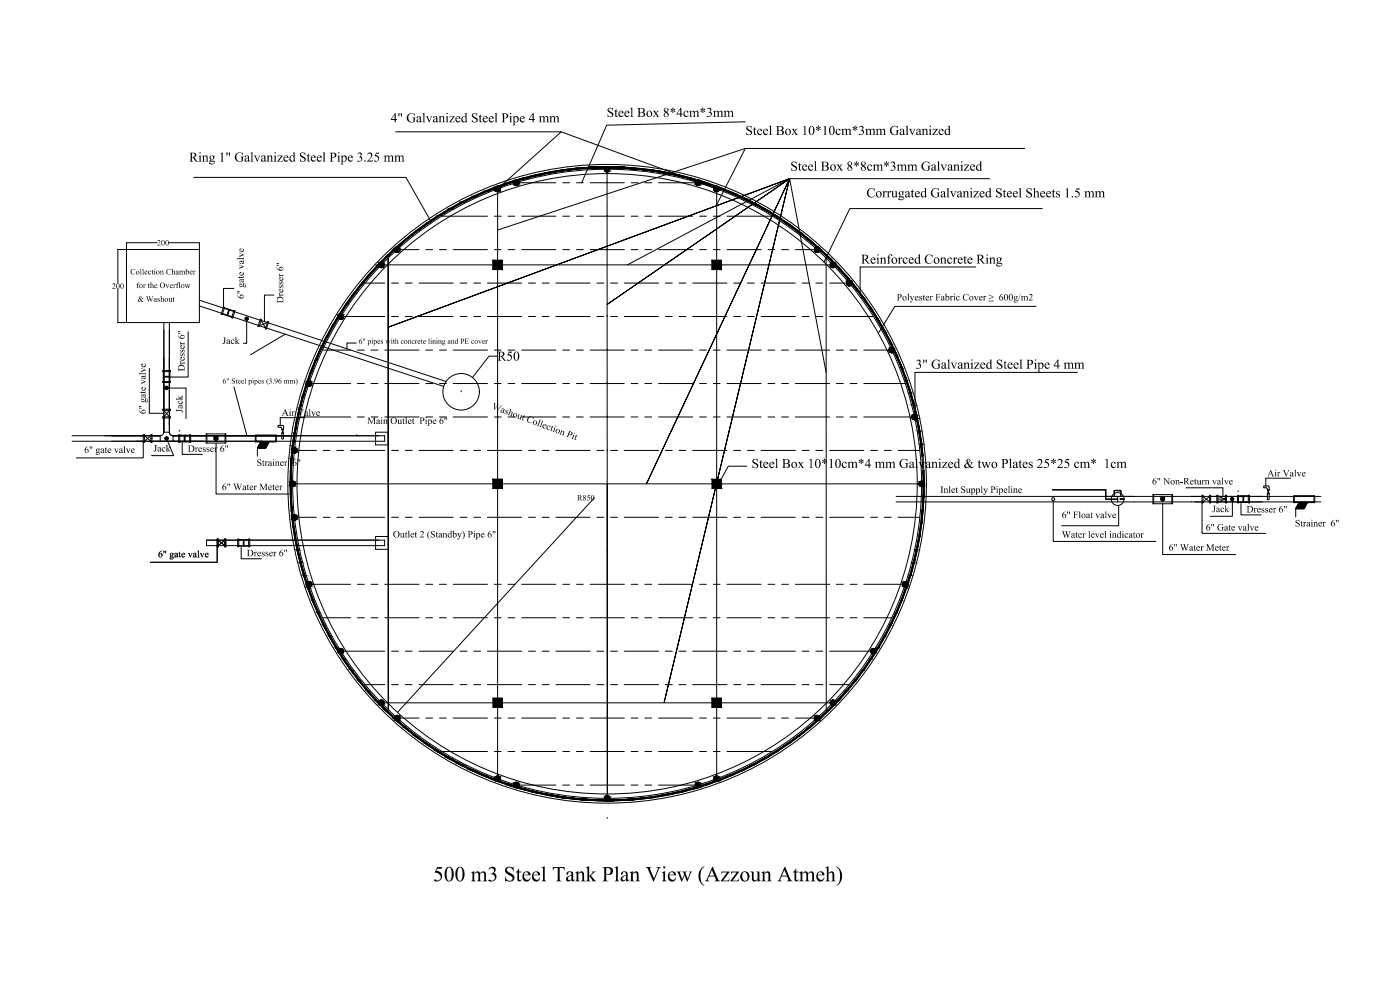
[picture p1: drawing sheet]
<svg xmlns="http://www.w3.org/2000/svg" width="420mm" height="297mm" viewBox="0 0 420 297" stroke-linecap="round" stroke-linejoin="round" font-family="sans-serif">
<defs><g id="words">
<text font-size="7.2" x="129.9" y="264.4">500 m3 Steel Tank Plan View (Azzoun Atmeh)</text>
<g font-size="4.5">
<text x="182.1" y="35.1">Steel Box 8*4cm*3mm</text>
<text x="117.2" y="36.7">4&quot; Galvanized Steel Pipe 4 mm</text>
<text x="223.7" y="40.5">Steel Box 10*10cm*3mm Galvanized</text>
<text x="56.9" y="48.5">Ring 1&quot; Galvanized Steel Pipe 3.25 mm</text>
<text x="237.2" y="51.2">Steel Box 8*8cm*3mm Galvanized</text>
<text x="260" y="59.2">Corrugated Galvanized Steel Sheets 1.5 mm</text>
<text x="258.4" y="79.1">Reinforced Concrete Ring</text>
<text x="149.3" y="108.2">R50</text>
<text x="274.8" y="110.6">3&quot; Galvanized Steel Pipe 4 mm</text>
<text x="225.5" y="140.4">Steel Box 10*10cm*4 mm Galvanized &amp; two Plates 25*25 cm* 1cm</text>
</g>
<g font-size="3.2">
<text x="73.2" y="89.7" transform="rotate(-90 73.2 89.7)">6&quot; gate valve</text>
<text x="85" y="91" transform="rotate(-90 85 91)">Dresser 6&quot;</text>
<text x="269.1" y="90.1">Polyester Fabric Cover ≥ 600g/m2</text>
<text x="66.7" y="103.2">Jack</text>
<text x="55.4" y="111.4" transform="rotate(-90 55.4 111.4)">Dresser 6&quot;</text>
<text x="43.7" y="124.3" transform="rotate(-90 43.7 124.3)">6&quot; gate valve</text>
<text x="54.8" y="123.8" transform="rotate(-90 54.8 123.8)">Jack</text>
<text x="84.5" y="124.8">Air Valve</text>
<text x="147.5" y="122.6" transform="rotate(20 147.5 122.6)">Washout Collection Pit</text>
<text x="110.3" y="127.2">Main Outlet Pipe 6&quot;</text>
<text x="25.3" y="135.9">6&quot; gate valve</text>
<text x="46" y="135.5">Jack</text>
<text x="56.3" y="135.6">Dresser 6&quot;</text>
<text x="77" y="139.8">Strainer 6&quot;</text>
<text x="380.3" y="142.9">Air Valve</text>
<text x="66.6" y="147">6&quot; Water Meter</text>
<text x="282.2" y="147.9">Inlet Supply Pipeline</text>
<text x="345.7" y="145.3">6&quot; Non-Return valve</text>
<text x="318.6" y="155.4">6&quot; Float valve</text>
<text x="363.8" y="153.6">Jack</text>
<text x="374.1" y="153.8">Dresser 6&quot;</text>
<text x="117.9" y="161.3">Outlet 2 (Standby) Pipe 6&quot;</text>
<text x="318.6" y="161.3">Water level indicator</text>
<text x="361.9" y="159.2">6&quot; Gate valve</text>
<text x="388.6" y="158">Strainer 6&quot;</text>
<text x="47.4" y="167.2">6&quot; gate valve</text>
<text x="74.1" y="166.9">Dresser 6&quot;</text>
<text x="350.7" y="165.2">6&quot; Water Meter</text>
</g>
<g font-size="2.7">
<text x="47.1" y="73.6">200</text>
<text x="39.1" y="82.4">Collection Chamber</text>
<text x="33.6" y="86.6">200</text>
<text x="40.9" y="86.4">for the Overflow</text>
<text x="41.3" y="90.5">&amp; Washout</text>
<text x="173.2" y="150.2">R850</text>
</g>
<g font-size="2.5">
<text x="107.6" y="103.1">6&quot; pipes with concrete lining and PE cover</text>
<text x="66.8" y="115.1">6&quot; Steel pipes (3.96 mm)</text>
</g>
</g></defs>
<!-- layer: 0 -->
<g fill="none" stroke="#000" stroke-width=".3">
<path d="M118.7 39.6h49.7l-19.1 17.1v177.8M168.4 39.6l46.7 17.1v177.8M223.6 36.5l-41.5 1.1-7.5 17.2M58.2 53.2h63.6l7.4 13M155 54.8h11.8M168.9 54.8h2M173 54.8h2M177.1 54.8h10.3M182.2 50.8l.1 188.8-.1-94.4M182.2 54.8h.1M189.4 54.8h2.1M193.5 54.8h2.1"/>
<path d="M197.6 54.8h11.9M223.7 44.5l-74.4 24.5M237 53.6l-37.7 157.3 37.7-157.3-43 91.6 43-91.6-48.7 25.9M297 53.6h-60l-120.5 44.6 120.5-44.6-54.8 37.7 54.8-37.7 10.9 58.2M307.5 44.5h-83.8l-8.6 16.9M35.4 74.9v10.1M38 74.9h21.8v21.9h-21.8zM47.1 72.8h-9.1v2.1h-2.7M50.7 72.8h9.1v2.1M114.5 79.5h135.5M116.5 77.4v135.6v-135.6M119.2 74.9h6.6"/>
<path d="M127.8 74.9h2.1M131.9 74.9h2.1M132.7 64.9h13.6M136 74.9h10.3M148 78.1h2.7v2.8h-2.7zM148.4 74.9h2M148.4 64.9h2M152.5 74.9h2M152.5 64.9h2M156.6 74.9h10.2M156.6 64.9h10.2M168.9 74.9h2"/>
<path d="M168.9 64.9h2M173 74.9h2M173 64.9h2M177.1 74.9h10.3M177.1 64.9h10.3M182.2 74.9h.1M182.2 64.9h.1M189.4 74.9h2.1M189.4 64.9h2.1M193.5 74.9h2.1M193.5 64.9h2.1M197.6 74.9h10.3"/>
<path d="M197.6 64.9h10.3M210 74.9h2M210 64.9h2M213.7 78.1h2.7v2.8h-2.7zM214.1 74.9h2M214.1 64.9h2M218.2 74.9h10.2M218.2 64.9h13.6M230.5 74.9h2M234.6 74.9h2M238.7 74.9h6.6M247.9 77.3l.1 135.6"/>
<path d="M312.8 62.6h-57.8l-7.7 16M35.3 96.8h2.7M35.4 86.7v10M49.2 96.8v32.9M50.8 96.8v32.9M56.5 99.5v13.6h-7.3M59.8 90.1l74.1 24.4M59.8 91.8l73.4 24.2M66.7 94.2l2.8 1M67.4 92.3l2.8 1M68.7 92.9l-.6 1.6M68.7 93l-.5 1.5"/>
<path d="M68.9 93l-.6 1.6M69.5 95.3l.3 .1M70.2 86.5h-3.1v5.6l.3 .1M74 96v7h-.9M82.2 88.5h-2.8v8M102.3 95h13.2M109.5 84.9h6M117.5 84.9h2.1M117.5 95h2.1M121.7 84.9h2M121.7 95h2M125.8 84.9h10.2"/>
<path d="M125.8 95h10.2M138.1 84.9h2.1M138.1 95h2.1M142.2 84.9h2.1M142.2 95h2.1M146.3 84.9h10.3M146.3 95h10.3M158.6 84.9h2.1M158.6 95h2.1M162.7 84.9h2.1M162.7 95h2.1M166.8 84.9h10.3"/>
<path d="M166.8 95h10.3M179.1 84.9h2.1M179.1 95h2.1M182.2 95h.1M183.2 84.9h2.1M183.2 95h2.1M187.4 84.9h10.2M187.4 95h10.2M199.7 84.9h2M199.7 95h2M203.8 84.9h2.1M203.8 95h2.1"/>
<path d="M207.9 84.9h10.3M207.9 95h10.3M215.1 84.9h.1M220.2 84.9h2.1M220.2 95h2.1M224.3 84.9h2.1M224.3 95h2.1M228.4 84.9h10.3M228.4 95h10.3M240.7 84.9h2.1M240.7 95h2.1M244.8 84.9h2.1"/>
<path d="M244.8 95h2.1M249 84.9h5.9M249 95h13.2M292.8 80.1h-34.7v8.3M310.9 91.9h-42.4l-4.9 8.1M44.8 110.5v13.5h4.4M49 111.5v3M49.2 113h1.6M49.2 112.9h1.6M50.2 116.4h5.6v9.2M51 111.5v3M70.2 116.1l3.9 14.6"/>
<path d="M85.6 100.3l-10.4 6.1M92.7 115.1h12.5M96.8 105h8.4M106.9 102.9h-2.8v1.8M107.3 105h2M107.3 115.1h2M111.4 105h2M111.4 115.1h2M115.5 105h10.3M115.5 115.1h10.3M127.8 105h2.1M127.8 115.1h2.1"/>
<path d="M131.9 105h2.1M131.9 115.1h2.1M136 105h10.3M136 115.1h10.3M138.4 117.6h.1M148.4 115.1h2M149.3 106.9h-2.5l-5 6.4M152.5 115.1h2M156.6 105h10.2M156.6 115.1h10.2M168.9 105h2M168.9 115.1h2"/>
<path d="M173 105h2M173 115.1h2M177.1 105h10.3M177.1 115.1h10.3M182.2 115.1h.1M182.2 105h.1M189.4 105h2.1M189.4 115.1h2.1M193.5 105h2.1M193.5 115.1h2.1M197.6 105h10.3M197.6 115.1h10.3"/>
<path d="M210 105h2M210 115.1h2M214.1 105h2M214.1 115.1h2M218.2 105h10.2M218.2 115.1h10.2M230.5 105h2M230.5 115.1h2M234.6 105h2M234.6 115.1h2M238.7 105h10.3M238.7 115.1h10.3"/>
<path d="M251 105h2.1M251 115.1h2.1M255.1 105h2.1M255.1 115.1h2.1M259.2 105h8.5M259.2 115.1h12.5M323.3 111.7h-48.7v13.4M21.6 130.7h26.5v1.7M43 132.7v4.7h-20.1M49.1 129.7l-.2 .6-.8 .4M49.2 129.7h1.6M50 131.5l2.1 5.2h-6.6"/>
<path d="M50.8 129.7l.5 .8 .6 .2M51.9 130.7h63.5v1.7h-93.8M51.9 130.7v1.7M54 130.6h2.9M54 132.6h2.9M54.7 132.9v3.4h6M55.3 130.7v1.7M55.4 130.7v1.7M55.5 130.7v1.7M61.9 130.2h5.9v2.7h-5.9zM62.1 130.2v2.7M64.2 131.6h.1"/>
<path d="M64.2 131.6h.3M64.3 131.3h.1M64.3 131.9h.1M64.5 131.1h.1M64.5 132.1h.1M64.5 131.6h-.3h.3M64.6 131.7l-.3 .2 .3-.2M64.6 131.5l-.3-.2 .3 .2M64.7 131.3l-.2-.2 .2 .2M64.7 131.8l-.2 .3M64.7 131.5l.2 .1zM64.8 132.9v15.3h21.9"/>
<path d="M64.8 131v.3M64.8 131.8v.4M65 131.3l.1-.2-.1 .2M65 131.8l.1 .3-.1-.3M65.1 131.7l.2 .2-.2-.2M65.1 131.6h.3M65.1 131.1h.1M65.1 132.1h.1M65.3 131.3h.1M65.3 131.9h.1M65.3 131.3l-.2 .2M65.4 131.6h.1"/>
<path d="M67.3 130.7h21.8h-10.9M67.5 130.2v2.7M76.6 130.5h6.4v2.1h-6.4zM76.8 130.7h5.9v1.7h-5.9zM77.2 134.5v2.4M77.8 134h.1M77.8 134.2h.1M77.9 134.2h.1M77.9 134.1h.1M78 133.8h.1M78 134.1h.1M78 133.6h.1"/>
<path d="M78.1 134.2h.1M78.1 134h.1M78.1 133.4h.1M78.1 133.7h.1M78.1 133.8h.1M78.2 133.7h.1M78.2 134.2h.1M78.2 134h.1M78.2 133.4h.1M78.3 132.6h2.4l-1 1.9h-2.5zM78.3 134.1h.1M78.3 133.6h.1"/>
<path d="M78.3 133.1h.1M78.3 133.5h.1M78.3 134.2h.1M78.3 133h.1M78.3 133.8h.1M78.3 133.3h.1M78.4 134.2h.1M78.4 133.2h.1M78.4 133.9h.1M78.4 133h.1M78.4 133.4h.1M78.4 134.1h.1"/>
<path d="M78.4 133.6h.1M78.4 132.9h2l-.8 1.3h-2zM78.4 133.7h.1M78.4 133.3h.1M78.4 133.8h.1M78.5 134.1h.1M78.5 133.3h.1M78.5 134.2h.1M78.5 133.4h.1M78.5 133.8h.1M78.5 133.1h.1M78.5 132.9h.1"/>
<path d="M78.6 133.8h.1M78.6 133.3h.1M78.6 133.7h.1M78.6 134.1h.1M78.6 134.2h.1M78.6 134h.1M78.6 133.4h.1M78.6 133.2h.1M78.6 132.9h.1M78.6 133h.1M78.7 134h.1M78.7 133.4h.1"/>
<path d="M78.7 132.9h.1M78.7 134.1h.1M78.7 133.7h.1M78.7 133.8h.1M78.7 133.6h.1M78.7 133.3h.1M78.7 133h.1M78.8 133h.1M78.8 133.7h.1M78.8 133.4h.1M78.8 134.1h.1M78.8 133.6h.1"/>
<path d="M78.8 133.1h.1M78.8 133.9h.1M78.9 133.6h.1M78.9 134.1h.1M78.9 133h.1M78.9 133.3h.1M78.9 132.9h.1M78.9 133.7h.1M78.9 133.2h.1M78.9 134.2h.1M78.9 133.4h.1M78.9 134h.1"/>
<path d="M79 134.2h.1M79 133.2h.1M79 133.7h.1M79 133.4h.1M79 134h.1M79 133.3h.1M79 133h.1M79.1 133.7h.1M79.1 133.9h.1M79.1 133.3h.1M79.1 134h.1M79.1 133.5h.1"/>
<path d="M79.1 133h.1M79.1 134.1h.1M79.2 133h.1M79.2 134h.1M79.2 133.4h.1M79.2 132.9h.1M79.3 133.4h.1M79.3 133.9h.1M79.3 133h.1M79.3 134h.1M79.3 133.7h.1M79.3 132.9h.1"/>
<path d="M79.3 133.2h.1M79.3 133.3h.1M79.3 134.2h.1M79.4 134.1h.1M79.4 133.6h.1M79.4 134.2h.1M79.4 133.4h.1M79.4 133.1h.1M79.4 134h.1M79.4 133.3h.1M79.4 132.9h.1M79.4 133.7h.1"/>
<path d="M79.4 133h.1M79.5 133.7h.1M79.5 133.2h.1M79.5 134.1h.1M79.5 133.8h.1M79.5 133.5h.1M79.5 134.2h.1M79.5 134h.1M79.5 133.6h.1M79.5 133.3h.1M79.6 133.5h.1M79.6 132.9h.1"/>
<path d="M79.6 134.1h.1M79.6 133h.1M79.6 134h.1M79.7 133.8h.1M79.7 133.4h.1M79.7 133.3h.1M79.7 134h.1M79.7 133.6h.1M79.7 132.9h.1M79.7 133.2h.1M79.7 133h.1M79.8 133.4h.1"/>
<path d="M79.8 132.9h.1M79.8 133.2h.1M79.8 133h.1M79.8 133.6h.1M79.8 133.8h.1M79.8 133.3h.1M79.9 133.7h.1M79.9 133.1h.1M79.9 133.2h.1M79.9 133.6h.1M80 133.6h.1M80 132.9h.1"/>
<path d="M80 133.4h.1M80 133.1h.1M80.1 133.2h.1M80.1 133h.1M80.2 133.2h.1M80.2 133h.1M80.2 132.9h.1M84.1 125.3h7.4M88.3 135.1h6.6M90 125.1h15.2M97 135.1h2M101.1 135.1h2.1"/>
<path d="M105.2 135.1h10.3M107 130.7h.1M107.3 125.1h2M112.7 129.7h3.8v3.8h-3.8zM115.5 125.1h10.3M117.5 135.1h2.1M121.7 135.1h2M125.8 135.1h10.2M136 125.1h10.3M138.1 135.1h2.1M142.2 135.1h2.1M146.3 135.1h10.3"/>
<path d="M156.6 125.1h10.2M158.6 135.1h2.1M162.7 135.1h2.1M166.8 135.1h10.3M177.1 125.1h10.3M179.1 135.1h2.1M182.2 135.1h.1M182.2 125.1h.1M183.2 135.1h2.1M187.4 135.1h10.2M189.4 125.1h2.1M193.5 125.1h2.1"/>
<path d="M197.6 125.1h10.3M199.7 135.1h2M203.8 135.1h2.1M207.9 135.1h10.3M210 125.1h2M214.1 125.1h2M218.2 125.1h10.2M220.2 135.1h2.1M224.1 139.9h-5.5l-2.2 3.9M224.3 135.1h2.1M228.4 135.1h10.3M230.5 125.1h2"/>
<path d="M234.6 125.1h2M238.7 125.1h10.3M240.7 135.1h2.1M244.8 135.1h2.1M249 135.1h10.2M251 125.1h2.1M255.1 125.1h2.1M259.2 125.1h15.3M261.3 135.1h2M265.4 135.1h2M269.5 135.1h6.6M87.8 145.2h188.8"/>
<path d="M88.3 155.2h6.6M97 155.2h2M101.1 155.2h2.1M105.2 155.2h10.3M117.5 155.2h2.1M121.7 155.2h2M125.8 155.2h10.2M138.1 155.2h2.1M142.2 155.2h2.1M146.3 155.2h10.3M148 143.8h2.7v2.8h-2.7zM158.6 155.2h2.1"/>
<path d="M162.7 155.2h2.1M166.8 155.2h10.3M178.4 149.4l-59.1 64.4M179.1 155.2h2.1M182.2 155.2h.1M183.2 155.2h2.1M187.4 155.2h10.2M199.7 155.2h2M203.8 155.2h2.1M207.9 155.2h10.3M213.7 143.8h2.7v2.8h-2.7zM215.1 145.2h.1"/>
<path d="M220.2 155.2h2.1M224.3 155.2h2.1M228.4 155.2h10.3M240.7 155.2h2.1M244.8 155.2h2.1M249 155.2h10.2M261.3 155.2h2M265.4 155.2h2M268.9 148.9h127.5M268.9 150.6h127.5M269.5 155.2h6.6M315.8 147h16v2.8h3.6"/>
<path d="M315.8 146.9h16.1v2.8h3.5M316.1 150.2v12.2h30.8M334.3 148.7v-1.6h2.2v1.6M334.5 148.7v-1.5h1.8v1.5M335.4 147.1l.6 .1zM335.4 148.9v1.7M335.7 151.7v6h-17.1M336 147.1v.1M336.2 149.9h1.1M336.2 149.6h1.1M346 148.4h5.9v2.7h-5.9zM346.2 148.4v2.7"/>
<path d="M348.4 149.7h.1M348.4 149.7h.3M348.4 149.5h.1M348.4 150h.1M348.6 149.2h.1M348.6 150.3h.1M348.7 149.7h-.3h.3M348.7 149.9l-.3 .1 .3-.1M348.7 149.6l-.3-.1 .3 .1M348.8 149.5l-.2-.3 .2 .3M348.8 150l-.2 .3M348.9 149.7l.2 .1z"/>
<path d="M348.9 149.2h.1M348.9 150.3h.1M348.9 151.1v15.3h22M348.9 149.2v.3M348.9 150v.3M349.1 149.5l.1-.3-.1 .3M349.1 150l.1 .3-.1-.3M349.2 149.9l.3 .1-.3-.1M349.2 149.2h.1M349.2 150.3h.1M349.2 149.7h.3M349.5 149.5h.1"/>
<path d="M349.5 150h.1M349.5 149.5l-.3 .1M349.5 149.7h.1M351.7 148.4v2.7M355.9 146.4h11.1M360.8 150.9v9.1h19.1M369.9 150.1v4.8h-6.7M371.7 148.7h2.9M371.7 150.8h2.9M372.4 151.1v3.4h6M373 148.9v1.7M373.2 148.9v1.7"/>
<path d="M379.9 143.5h7.4M388.2 148.7h6.4v2.1h-6.4zM388.4 148.9h6v1.7h-6zM388.9 152.6v2.5M389.4 152.2h.1M389.4 152.4h.1M389.5 152.2h.1M389.5 152.4h.1M389.6 152h.1M389.6 152.3h.1M389.6 151.7h.1M389.7 152h.1"/>
<path d="M389.7 151.6h.1M389.7 152.4h.1M389.7 152.1h.1M389.7 151.7h.1M389.7 151.9h.1M389.8 151.9h.1M389.8 152.4h.1M389.8 152.2h.1M389.8 151.6h.1M389.9 150.8h2.4l-.9 1.8h-2.5zM389.9 152.2h.1M389.9 151.7h.1"/>
<path d="M389.9 151.2h.1M389.9 152.3h.1M389.9 151.6h.1M390 151.1h.1M390 151.5h.1M390 152.4h.1M390 151.9h.1M390 151.4h.1M390 152h.1M390 151.2h.1M390 151.6h.1M390 152.3h.1"/>
<path d="M390 151.7h.1M390 151h2l-.8 1.4h-2zM390.1 152.3h.1M390.1 151.2h.1M390.1 151.5h.1M390.1 152.4h.1M390.1 151.9h.1M390.1 151.1h.1M390.2 152h.1M390.2 151.5h.1M390.2 151.9h.1M390.2 152.3h.1"/>
<path d="M390.2 152.1h.1M390.2 151.6h.1M390.2 151.3h.1M390.2 151.4h.1M390.3 151.1h.1M390.3 152.3h.1M390.3 151.6h.1M390.3 151.2h.1M390.3 152.2h.1M390.3 152.1h.1M390.3 151.7h.1M390.3 152h.1"/>
<path d="M390.3 151.5h.1M390.4 151.1h.1M390.4 151.9h.1M390.4 151.6h.1M390.4 152.2h.1M390.4 151.7h.1M390.4 151.2h.1M390.4 152h.1M390.5 151.8h.1M390.5 152.3h.1M390.5 151.9h.1M390.5 151.2h.1"/>
<path d="M390.5 151.6h.1M390.5 151.1h.1M390.6 151.9h.1M390.6 151.4h.1M390.6 152.4h.1M390.6 151.6h.1M390.6 152.2h.1M390.6 152.1h.1M390.6 151.5h.1M390.6 151.1h.1M390.7 151.9h.1M390.7 152h.1"/>
<path d="M390.7 151.5h.1M390.7 151.4h.1M390.7 151.2h.1M390.8 152.2h.1M390.8 151.7h.1M390.8 151.9h.1M390.8 151.5h.1M390.8 151.6h.1M390.8 151.1h.1M390.9 151.7h.1M390.9 152h.1M390.9 151.2h.1"/>
<path d="M390.9 152.2h.1M390.9 151.9h.1M390.9 151.1h.1M390.9 152.1h.1M390.9 151.3h.1M390.9 151.5h.1M390.9 152.4h.1M391 152.3h.1M391 151.8h.1M391 151.2h.1M391 152.4h.1M391 151.6h.1"/>
<path d="M391 151.3h.1M391 152.2h.1M391 151.5h.1M391 151.1h.1M391.1 151.9h.1M391.1 151.4h.1M391.1 151.2h.1M391.1 152h.1M391.1 151.7h.1M391.1 152.4h.1M391.1 152.2h.1M391.1 151.8h.1"/>
<path d="M391.2 151.7h.1M391.2 152.2h.1M391.2 151.1h.1M391.3 152h.1M391.3 151.5h.1M391.3 152.2h.1M391.3 151.8h.1M391.3 151.1h.1M391.3 152.1h.1M391.3 151.3h.1M391.3 151.2h.1M391.3 151.4h.1"/>
<path d="M391.4 151.5h.1M391.4 151.7h.1M391.4 151.6h.1M391.4 151.4h.1M391.4 151.1h.1M391.4 151.8h.1M391.4 152h.1M391.4 151.2h.1M391.5 151.9h.1M391.5 151.3h.1M391.5 151.4h.1M391.5 151.8h.1"/>
<path d="M391.6 151.8h.1M391.6 151.1h.1M391.6 151.6h.1M391.6 151.3h.1M391.7 151h.1M391.7 151.4h.1M391.7 151.1h.1M391.7 151.2h.1M391.8 151.4h.1M391.8 151.2h.1M391.8 151h.1M62 162.1h53.4v1.6h-53.4z"/>
<path d="M65.2 164.1v4.6h-20.1M71.7 161.9h2.9M71.7 163.9h2.9M72.4 164.2v3.5h6M73 162.1v1.6M73.1 162.1v1.6M73.2 162.1v1.6M92.7 175.3h12.5M107.3 175.3h2M111.4 175.3h2M115.5 175.3h10.3M116.5 161h-3.8v3.8h3.8"/>
<path d="M127.8 175.3h2.1M131.9 175.3h2.1M136 175.3h10.3M148.4 175.3h2M152.5 175.3h2M156.6 175.3h10.2M168.9 175.3h2M173 175.3h2M177.1 175.3h10.3M182.2 175.3h.1M182.2 165.3h.1M189.4 175.3h2.1"/>
<path d="M193.5 175.3h2.1M197.6 175.3h10.3M210 175.3h2M214.1 175.3h2M218.2 175.3h10.2M230.5 175.3h2M234.6 175.3h2M238.7 175.3h10.3M251 175.3h2.1M255.1 175.3h2.1M259.2 175.3h12.5M96.8 185.3h8.4"/>
<path d="M102.3 195.4h13.2M107.3 185.3h2M111.4 185.3h2M115.5 185.3h10.3M117.5 195.4h2.1M121.7 195.4h2M125.8 195.4h10.2M127.8 185.3h2.1M131.9 185.3h2.1M136 185.3h10.3M138.1 195.4h2.1M142.2 195.4h2.1"/>
<path d="M146.3 195.4h10.3M148.4 185.3h2M152.5 185.3h2M156.6 185.3h10.2M158.6 195.4h2.1M162.7 195.4h2.1M166.8 195.4h10.3M168.9 185.3h2M173 185.3h2M177.1 185.3h10.3M179.1 195.4h2.1M182.2 195.4h.1"/>
<path d="M182.2 185.3h.1M183.2 195.4h2.1M187.4 195.4h10.2M189.4 185.3h2.1M193.5 185.3h2.1M197.6 185.3h10.3M199.7 195.4h2M203.8 195.4h2.1M207.9 195.4h10.3M210 185.3h2M214.1 185.3h2M218.2 185.3h10.2"/>
<path d="M220.2 195.4h2.1M224.3 195.4h2.1M228.4 195.4h10.3M230.5 185.3h2M234.6 185.3h2M238.7 185.3h10.3M240.7 195.4h2.1M244.8 195.4h2.1M249 195.4h13.2M251 185.3h2.1M255.1 185.3h2.1M259.2 185.3h8.5"/>
<path d="M109.5 205.4h6M114.5 210.9h135.5M117.5 205.4h2.1M119.2 215.4h6.6M121.7 205.4h2M125.8 205.4h10.2M127.8 215.4h2.1M131.9 215.4h2.1M136 215.4h10.3M138.1 205.4h2.1M142.2 205.4h2.1M146.3 205.4h10.3"/>
<path d="M148 209.5h2.7v2.7h-2.7zM148.4 215.4h2M152.5 215.4h2M156.6 215.4h10.2M158.6 205.4h2.1M162.7 205.4h2.1M166.8 205.4h10.3M168.9 215.4h2M173 215.4h2M177.1 215.4h10.3M179.1 205.4h2.1M182.2 215.4h.1"/>
<path d="M182.2 205.4h.1M183.2 205.4h2.1M187.4 205.4h10.2M189.4 215.4h2.1M193.5 215.4h2.1M197.6 215.4h10.3M199.7 205.4h2M203.8 205.4h2.1M207.9 205.4h10.3M210 215.4h2M213.7 209.5h2.8v2.7h-2.8zM214.1 215.4h2"/>
<path d="M218.2 215.4h10.2M220.2 205.4h2.1M224.3 205.4h2.1M228.4 205.4h10.3M230.5 215.4h2M234.6 215.4h2M238.7 215.4h6.6M240.7 205.4h2.1M244.8 205.4h2.1M249 205.4h5.9M132.7 225.5h13.6M148.4 225.5h2"/>
<path d="M152.5 225.5h2M155 235.6h11.8M156.6 225.5h10.2M168.9 225.5h2M168.9 235.6h2M173 225.5h2M173 235.6h2M177.1 225.5h10.3M177.1 235.6h10.3M182.2 235.6h.1M182.2 225.5h.1M189.4 225.5h2.1"/>
<path d="M189.4 235.6h2.1M193.5 225.5h2.1M193.5 235.6h2.1M197.6 225.5h10.3M197.6 235.6h11.9M210 225.5h2M214.1 225.5h2M218.2 225.5h13.6M182.2 245.6h.1"/>
<circle cx="149.3" cy="56.7" r=".83"/>
<circle cx="154.9" cy="54.8" r=".83"/>
<circle cx="209.5" cy="54.8" r=".83"/>
<circle cx="215.1" cy="56.7" r=".83"/>
<circle cx="114.4" cy="79.5" r=".83"/>
<circle cx="119.2" cy="74.9" r=".83"/>
<circle cx="245.2" cy="74.9" r=".83"/>
<circle cx="250" cy="79.5" r=".83"/>
<circle cx="102.2" cy="94.9" r=".83"/>
<circle cx="254.9" cy="84.9" r=".83"/>
<circle cx="92.7" cy="115.1" r=".83"/>
<circle cx="138.4" cy="117.6" r="5.5"/>
<circle cx="267.6" cy="105" r=".83"/>
<circle cx="64.8" cy="131.6" r=".57"/>
<circle cx="64.8" cy="131.6" r=".28"/>
<circle cx="88.3" cy="135.1" r=".83"/>
<circle cx="274.5" cy="125.1" r=".83"/>
<circle cx="87.8" cy="145.2" r=".83"/>
<circle cx="88.3" cy="155.2" r=".83"/>
<circle cx="182.2" cy="145.2" r="95.8"/>
<circle cx="182.2" cy="145.2" r="95.2"/>
<circle cx="182.2" cy="145.2" r="94.9"/>
<circle cx="182.2" cy="145.2" r="94.4"/>
<circle cx="182.2" cy="145.2" r="93.1"/>
<circle cx="276.6" cy="145.2" r=".83"/>
<circle cx="316.1" cy="149.8" r=".44"/>
<circle cx="335.4" cy="149.7" r="1.93"/>
<circle cx="336.3" cy="149.7" r=".19"/>
<circle cx="348.9" cy="149.7" r=".57"/>
<circle cx="348.9" cy="149.7" r=".28"/>
<circle cx="92.7" cy="175.3" r=".83"/>
<circle cx="271.7" cy="175.3" r=".83"/>
<circle cx="102.2" cy="195.4" r=".83"/>
<circle cx="262.2" cy="195.4" r=".83"/>
<circle cx="114.4" cy="210.9" r=".83"/>
<circle cx="119.2" cy="215.4" r=".83"/>
<circle cx="245.2" cy="215.4" r=".83"/>
<circle cx="250" cy="210.9" r=".83"/>
<circle cx="149.3" cy="233.6" r=".83"/>
<circle cx="154.9" cy="235.5" r=".83"/>
<circle cx="209.5" cy="235.5" r=".83"/>
<circle cx="215.1" cy="233.6" r=".83"/>
</g>
<g fill="#000" stroke="#000" stroke-width=".3">
<path d="M180.2 50.1h4.4zM113.6 79.3l-.1 .1zM114.2 78.7h.2zM118.3 74.6l-.1 .2zM119 74.1h.2z"/>
<path d="M139.3 60.6l3.3-1.5h-.8zM138.5 60.6l3.3-1.5-2.5 1.5z"/>
<path d="M142.1 58.9l.5 .2 .3-.2zM141.8 59.1l.3-.2 .5 .2z"/>
<path d="M142.9 58.9l3.3-1.4h-.8zM142.1 58.9l3.3-1.4-2.5 1.4z"/>
<path d="M145.7 57.3l.5 .2 .4-.2zM145.4 57.5l.3-.2 .5 .2z"/>
<path d="M149.3 55.9h.3zM149.1 55.9h.5z"/>
<path d="M149.1 55.9l.6 .1zM149 56h.7z"/>
<path d="M149.1 57.5h.5zM149.1 57.5h.3z"/>
<path d="M149 56l.8 .1zM148.9 56.1h.9z"/>
<path d="M149 57.5h.7zM149 57.5h.6z"/>
<path d="M148.9 56.1h1.1zM148.7 56.1h1.3z"/>
<path d="M148.9 57.4h.9zM148.9 57.4l.8 .1z"/>
<path d="M146.6 57.3l3.3-1.2h-.9zM145.7 57.3l3.3-1.2-2.4 1.2z"/>
<path d="M148.7 56.1l1.4 .2zM148.7 56.1l1.4 .2h-1.4z"/>
<path d="M148.7 57.2h1.3zM148.7 57.2l1.1 .2z"/>
<path d="M148.7 56.3l1.4 .1zM148.7 56.3l1.4 .1h-1.5z"/>
<path d="M148.7 57.1h1.4zM148.7 57.1l1.3 .1z"/>
<path d="M148.6 56.4l1.6 .2-.1-.2zM148.6 56.4l1.6 .2h-1.7z"/>
<path d="M148.6 57h1.5zM148.6 57l1.5 .1z"/>
<path d="M148.5 56.6l1.7 .1zM148.5 56.6l1.7 .1z"/>
<path d="M148.5 56.7l1.7 .2v-.2zM148.5 56.7l1.7 .2h-1.7z"/>
<path d="M148.5 56.9h1.7zM148.5 56.9l1.6 .1z"/>
<path d="M149.5 55.9l.4 .2 .5-.2zM149 56.1l.5-.2 .4 .2z"/>
<path d="M150.4 55.9l3.2-1.1h-1zM149.5 55.9l3.1-1.1-2.2 1.1z"/>
<path d="M153.2 54.6l.4 .2 .7-.2zM152.6 54.8l.6-.2 .4 .2z"/>
<path d="M154.9 54h.3zM154.7 54h.5z"/>
<path d="M154.7 54l.6 .1zM154.6 54.1h.7z"/>
<path d="M154.7 55.6h.5zM154.7 55.6h.3z"/>
<path d="M154.6 54.1l.8 .1zM154.5 54.2h.9z"/>
<path d="M154.6 55.6h.7zM154.6 55.6h.6z"/>
<path d="M154.5 54.2l1.1 .1zM154.5 54.2l1.1 .1h-1.3z"/>
<path d="M154.5 55.5h.9zM154.5 55.5l.8 .1z"/>
<path d="M154.3 54.3l1.3 .1zM154.3 54.3l1.3 .1h-1.4z"/>
<path d="M154.3 55.4h1.3zM154.3 55.4l1.1 .1z"/>
<path d="M154.2 54.4l1.5 .1zM154.2 54.4l1.5 .1h-1.5z"/>
<path d="M154.2 55.3h1.4zM154.2 55.3l1.4 .1z"/>
<path d="M154.2 54.5l1.6 .2zM154.2 54.5l1.6 .2z"/>
<path d="M154.2 55.1h1.5zM154.2 55.1l1.4 .2z"/>
<path d="M154.1 54.7l1.7 .1v-.1zM154.1 54.7l1.7 .1h-1.7z"/>
<path d="M154.1 54.8l1.7 .2zM154.1 54.8l1.7 .2z"/>
<path d="M154.1 55l1.6 .1 .1-.1zM154.1 55l1.6 .1h-1.5z"/>
<path d="M154.3 54.6l3.1-.9h-1.2zM153.2 54.6l3-.9-1.9 .9z"/>
<path d="M157 53.4l.4 .3 1-.3zM156.2 53.7l.8-.3 .4 .3z"/>
<path d="M158.4 53.4l2.9-.7h-1.4zM157 53.4l2.9-.7-1.5 .7z"/>
<path d="M160.9 52.5l.4 .2 1.2-.2zM159.9 52.7l1-.2 .4 .2z"/>
<path d="M162.5 52.5l2.6-.6h-1.6zM160.9 52.5l2.6-.6-1 .6z"/>
<path d="M164.8 51.7l.3 .2 1.7-.2zM163.5 51.9l1.3-.2 .3 .2z"/>
<path d="M167 51.3l-.2 .4 2.2-.4zM164.8 51.7l2.2-.4-.2 .4z"/>
<path d="M168.7 51l.3 .3 2.4-.3zM167 51.3l1.7-.3 .3 .3z"/>
<path d="M170.2 50.8l1.2 .2 1.6-.2zM168.7 51l1.5-.2 1.2 .2z"/>
<path d="M172.7 50.5l.3 .3 3.8-.3zM170.2 50.8l2.5-.3 .3 .3z"/>
<path d="M172.7 50.5h4.2zM172.7 50.5h4.1z"/>
<path d="M174.4 50.4h6.5zM172.7 50.5h4.2z"/>
<path d="M182.1 50h.3zM182 50h.4z"/>
<path d="M182 50l.6 .1zM181.8 50.1h.8z"/>
<path d="M182 51.6h.4zM182 51.6h.3z"/>
<path d="M181.8 50.1h.9zM181.7 50.1h1z"/>
<path d="M181.8 51.5h.8zM181.8 51.5l.6 .1z"/>
<path d="M181.7 50.1l1.1 .2zM181.7 50.1l1.1 .2h-1.2z"/>
<path d="M181.7 51.4h1zM181.7 51.4l.9 .1z"/>
<path d="M181.6 50.3h1.3zM181.6 50.3h1.3z"/>
<path d="M181.6 51.4h1.2zM181.6 51.4h1.1z"/>
<path d="M181.5 50.3l1.5 .2-.1-.2zM181.5 50.3l1.5 .2h-1.6z"/>
<path d="M181.5 51.2h1.4zM181.5 51.2l1.3 .2z"/>
<path d="M181.4 50.5l1.6 .1zM181.4 50.5l1.6 .1z"/>
<path d="M181.4 51.1h1.6zM181.4 51.1l1.5 .1z"/>
<path d="M181.4 50.6l1.6 .2v-.2zM181.4 50.6l1.6 .2h-1.6z"/>
<path d="M181.4 50.8l1.6 .1zM181.4 50.8l1.6 .1z"/>
<path d="M181.4 50.9l1.6 .2v-.2zM181.4 50.9l1.6 .2h-1.6z"/>
<path d="M180.2 50.1l7.4 .1zM176.6 50.2h11z"/>
<path d="M176.6 50.2l11.9 .1zM176.1 50.3h12.4z"/>
<path d="M176.1 50.3l13.9 .1zM174.4 50.4h15.6z"/>
<path d="M180.9 50.4h9.4zM180.9 50.4h9.4z"/>
<path d="M184.8 50.4l7.7 .2-2.2-.2zM184.8 50.4l7.7 .2zM188.8 50.6h3.7zM188.8 50.6h3.7z"/>
<path d="M188.8 50.6l6.4 .3-2.7-.3zM188.8 50.6l6.4 .3z"/>
<path d="M192.7 50.9l3.8 .2zM192.7 50.9l3.8 .2z"/>
<path d="M193.9 51.1l4.6 .3-2-.3zM193.9 51.1l4.6 .3z"/>
<path d="M196.6 51.4l3.7 .4-1.8-.4zM196.6 51.4l3.7 .4h-1.9z"/>
<path d="M198.4 51.8l3.7 .3-1.8-.3zM198.4 51.8l3.7 .3z"/>
<path d="M200.5 52.1l3.7 .5-2.1-.5zM200.5 52.1l3.7 .5h-1.5z"/>
<path d="M202.7 52.6l3 .4-1.5-.4zM202.7 52.6l3 .4z"/>
<path d="M204.4 53l3.7 .6-2.4-.6zM204.4 53l3.7 .6h-1.3z"/>
<path d="M206.8 53.6l2.5 .4-1.2-.4zM206.8 53.6l2.5 .4h-1.1z"/>
<path d="M208.2 54l3.7 .8-2.6-.8zM208.2 54l3.7 .8h-1.1z"/>
<path d="M209.5 54h.2zM209.3 54h.4z"/>
<path d="M209.3 54l.6 .1zM209.2 54.1h.7z"/>
<path d="M209.3 55.6h.4zM209.3 55.6h.3z"/>
<path d="M209.2 54.1l.8 .1zM209 54.2h1z"/>
<path d="M209.2 55.6h.7zM209.2 55.6h.5z"/>
<path d="M209 54.2l1.1 .1zM209 54.2l1.1 .1h-1.2z"/>
<path d="M209 55.5h1zM209 55.5l.9 .1z"/>
<path d="M208.9 54.3l1.3 .1zM208.9 54.3l1.3 .1h-1.4z"/>
<path d="M208.9 55.4h1.2zM208.9 55.4l1.1 .1z"/>
<path d="M208.8 54.4l1.5 .1zM208.8 54.4l1.5 .1h-1.6z"/>
<path d="M208.8 55.3h1.4zM208.8 55.3l1.3 .1z"/>
<path d="M208.7 54.5l1.6 .2zM208.7 54.5l1.6 .2z"/>
<path d="M208.7 55.1h1.6zM208.7 55.1l1.5 .2z"/>
<path d="M208.7 54.7l1.6 .1v-.1zM208.7 54.7l1.6 .1h-1.6z"/>
<path d="M208.7 55l1.6 .1v-.1zM208.7 55l1.6 .1h-1.6z"/>
<path d="M208.7 54.8h1.6zM208.7 54.8l1.6 .2z"/>
<path d="M210.8 54.8l2.2 .4-1.1-.4zM210.8 54.8l2.2 .4h-1z"/>
<path d="M212 55.2l3.7 .9-2.7-.9zM212 55.2l3.7 .9h-1z"/>
<path d="M215 55.9h.3zM214.9 55.9h.4z"/>
<path d="M214.9 55.9l.5 .1zM214.7 56h.7z"/>
<path d="M214.9 57.5h.4zM214.9 57.5h.3z"/>
<path d="M214.7 56h.9zM214.6 56h1z"/>
<path d="M214.7 57.4h.7zM214.7 57.4l.6 .1z"/>
<path d="M214.6 56l1.1 .1zM214.6 56l1.1 .1h-1.3z"/>
<path d="M214.6 57.3h1zM214.6 57.3l.8 .1z"/>
<path d="M214.7 56.1l1.9 .4-.9-.4zM214.7 56.1l1.9 .4h-.9z"/>
<path d="M214.4 56.1l1.4 .2zM214.4 56.1l1.4 .2h-1.4z"/>
<path d="M214.4 57.2h1.3zM214.4 57.2l1.2 .1z"/>
<path d="M214.4 56.3l1.4 .1zM214.4 56.3l1.4 .1z"/>
<path d="M214.4 57.1h1.4zM214.4 57.1l1.3 .1z"/>
<path d="M214.3 56.4l1.6 .1zM214.3 56.4l1.6 .1z"/>
<path d="M214.3 57h1.5zM214.3 57l1.5 .1z"/>
<path d="M214.3 56.5l1.6 .2v-.2zM214.3 56.5l1.6 .2h-1.7z"/>
<path d="M214.2 56.7l1.7 .2v-.2zM214.2 56.7l1.7 .2h-1.6z"/>
<path d="M214.3 56.9h1.6zM214.3 56.9l1.5 .1z"/>
<path d="M215.7 56.5l3.7 1.1-2.8-1.1zM215.7 56.5l3.7 1.1h-.9z"/>
<path d="M218.5 57.6l1.7 .4-.8-.4zM218.5 57.6l1.7 .4h-.8z"/>
<path d="M219.4 58l3.6 1.2-2.8-1.2zM219.4 58l3.6 1.2h-.8z"/>
<path d="M222.2 59.2l1.6 .4-.8-.4zM222.2 59.2l1.6 .4h-.8z"/>
<path d="M223 59.6l3.6 1.4-2.8-1.4zM223 59.6l3.6 1.4h-.8z"/>
<path d="M113.5 79.4l.1 .1zM113.4 79.5h.2z"/>
<path d="M113.4 79.5l.2 .1zM113.4 79.5l.2 .1h-.3z"/>
<path d="M113.3 79.6l.4 .1zM113.3 79.6l.4 .1z"/>
<path d="M113.2 79.7l-1.7 2.3 2.2-2.3zM113.2 79.7l-1.7 2.3h-.4z"/>
<path d="M114.2 78.7h.2zM114.2 78.7h.3z"/>
<path d="M114.4 78.7h.3zM114.2 78.7h.5z"/>
<path d="M114.2 78.7l.6 .1zM114.1 78.8h.7z"/>
<path d="M114.1 78.8h.8zM113.9 78.8h1z"/>
<path d="M113.9 78.8l1.1 .1zM113.8 78.9h1.2z"/>
<path d="M113.8 78.9l1.3 .2zM113.8 78.9l1.3 .2h-1.4z"/>
<path d="M113.7 79.1l1.5 .1zM113.7 79.1l1.5 .1z"/>
<path d="M113.7 79.9h1.4zM113.7 79.9l1.3 .1z"/>
<path d="M113.7 79.2l1.6 .1-.1-.1zM113.7 79.2l1.6 .1h-1.6z"/>
<path d="M113.7 79.8l1.4 .1 .1-.1zM113.7 79.8l1.4 .1h-1.4z"/>
<path d="M113.7 79.3l1.6 .2zM113.7 79.3l1.6 .2z"/>
<path d="M113.6 79.5l1.7 .1v-.1zM113.6 79.5l1.7 .1h-1.6z"/>
<path d="M113.7 79.6h1.6zM113.7 79.6l1.5 .2z"/>
<path d="M116 76.8l-1.4 1.9 1.9-1.9zM114.2 78.7l1.8-1.9-1.4 1.9z"/>
<path d="M116.3 76.6l.2 .2 .2-.2zM116.3 76.6l.2 .2h-.5z"/>
<path d="M118.2 74.8l.2 .1zM118.1 74.9h.3z"/>
<path d="M118.1 74.9l.3 .1zM117.9 75h.5z"/>
<path d="M117.9 75l-1.2 1.6 1.7-1.6zM116.3 76.6l1.6-1.6-1.2 1.6z"/>
<path d="M119.2 74.1h.3zM119 74.1h.5z"/>
<path d="M119 74.1l.6 .1zM118.9 74.2h.7z"/>
<path d="M119 75.7h.5zM119 75.7h.3z"/>
<path d="M119.2 74.1h.3zM119.2 74.1h.3z"/>
<path d="M118.9 74.2l.8 .1zM118.7 74.3h1z"/>
<path d="M118.9 75.6h.7zM118.9 75.6l.6 .1z"/>
<path d="M118.7 74.3l1.1 .1zM118.6 74.4h1.2z"/>
<path d="M118.7 75.6h1zM118.7 75.6h.9z"/>
<path d="M118.6 74.4l1.3 .1zM118.6 74.4l1.3 .1h-1.4z"/>
<path d="M118.6 75.5h1.2zM118.6 75.5l1.1 .1z"/>
<path d="M118.5 74.5l1.5 .1zM118.5 74.5l1.5 .1h-1.6z"/>
<path d="M118.5 75.3h1.4zM118.5 75.3l1.3 .2z"/>
<path d="M118.4 74.6l1.6 .2v-.2zM118.4 74.6l1.6 .2h-1.6z"/>
<path d="M118.4 75.2h1.6zM118.4 75.2l1.5 .1z"/>
<path d="M118.4 74.8l1.6 .1zM118.4 74.8l1.6 .1z"/>
<path d="M118.4 75.1h1.6zM118.4 75.1l1.6 .1z"/>
<path d="M118.4 74.9l1.6 .2v-.2zM118.4 74.9l1.6 .2h-1.6z"/>
<path d="M121.9 71.6l-2.4 2.5 3-2.5zM119 74.1l2.9-2.5-2.4 2.5z"/>
<path d="M122.5 71.6l3.1-2.5h-.6zM121.9 71.6l3.1-2.5-2.5 2.5zM121.9 71.6h.6zM121.9 71.6h.6z"/>
<path d="M125.1 69.1h.5zM125.1 69.1h.5z"/>
<path d="M125.6 69.1l3.2-2.2h-.6zM125.1 69.1l3.1-2.2-2.6 2.2z"/>
<path d="M128.3 66.8h.6zM128.3 66.8l.5 .1z"/>
<path d="M128.9 66.8l3.2-2.1h-.6zM128.3 66.8l3.2-2.1-2.6 2.1z"/>
<path d="M131.6 64.6h.6zM131.5 64.7h.6z"/>
<path d="M132.2 64.6l3.3-1.9h-.6zM131.6 64.6l3.3-1.9-2.7 1.9z"/>
<path d="M135 62.5h.7zM134.9 62.7h.6z"/>
<path d="M135.7 62.5l3.3-1.7h-.7zM135 62.5l3.3-1.7-2.6 1.7z"/>
<path d="M138.5 60.6h.8zM138.3 60.8h.7z"/>
<path d="M148 78.1l2.7 2.8v-2.8zM148 78.1l2.7 2.8h-2.7z"/>
<path d="M213.7 78.1l2.7 2.8v-2.8zM213.7 78.1l2.7 2.8h-2.7z"/>
<path d="M225.8 61l1.4 .4-.6-.4zM225.8 61l1.4 .4h-.6z"/>
<path d="M226.6 61.4l3.4 1.5-2.8-1.5zM226.6 61.4l3.4 1.5h-.7z"/>
<path d="M229.3 62.9l1.3 .4-.6-.4zM229.3 62.9l1.3 .4h-.6z"/>
<path d="M230 63.3l3.4 1.7-2.8-1.7zM230 63.3l3.4 1.7h-.6z"/>
<path d="M232.8 65l1.2 .3-.6-.3zM232.8 65l1.2 .3h-.6z"/>
<path d="M233.4 65.3l3.3 1.9-2.7-1.9zM233.4 65.3l3.3 1.9h-.6z"/>
<path d="M236.1 67.2l1.1 .3-.5-.3zM236.1 67.2l1.1 .3h-.5z"/>
<path d="M236.7 67.5l3.2 2-2.7-2zM236.7 67.5l3.2 2h-.5z"/>
<path d="M239.4 69.5l1 .4-.5-.4zM239.4 69.5l1 .4h-.6z"/>
<path d="M239.8 69.9l3.3 2.1-2.7-2.1zM239.8 69.9l3.3 2.1h-.6z"/>
<path d="M242.5 72l.9 .4-.3-.4zM242.5 72l.9 .4h-.5z"/>
<path d="M242.9 72.4l3.2 2.2-2.7-2.2zM242.9 72.4l3.2 2.2h-.5z"/>
<path d="M245.2 74.1h.3zM245 74.1h.5z"/>
<path d="M245 74.1l.6 .1zM244.9 74.2h.7z"/>
<path d="M245 75.7h.5zM245 75.7h.3z"/>
<path d="M244.9 74.2l.8 .1zM244.8 74.3h.9z"/>
<path d="M244.9 75.6h.7zM244.9 75.6l.6 .1z"/>
<path d="M244.8 74.3l1.1 .1zM244.6 74.4h1.3z"/>
<path d="M244.8 75.6h.9zM244.8 75.6h.8z"/>
<path d="M244.6 74.4l1.3 .1zM244.6 74.4l1.3 .1h-1.4z"/>
<path d="M244.6 75.5h1.3zM244.6 75.5l1.1 .1z"/>
<path d="M244.5 74.5l1.5 .1zM244.5 74.5l1.5 .1z"/>
<path d="M244.5 75.3h1.4zM244.5 75.3l1.4 .2z"/>
<path d="M244.5 74.6l1.6 .2-.1-.2zM244.5 74.6l1.6 .2h-1.6z"/>
<path d="M244.5 75.2h1.5zM244.5 75.2l1.4 .1z"/>
<path d="M244.5 74.8l1.6 .1zM244.5 74.8l1.6 .1z"/>
<path d="M244.4 74.9l1.7 .2v-.2zM244.4 74.9l1.7 .2h-1.6z"/>
<path d="M244.5 75.1h1.6zM244.5 75.1l1.5 .1z"/>
<path d="M245.6 74.6l.8 .3-.3-.3zM245.6 74.6l.8 .3h-.5z"/>
<path d="M245.9 74.9l3 2.4-2.5-2.4zM245.9 74.9l3 2.4h-.4z"/>
<path d="M248.5 77.3l.8 .4-.4-.4zM248.5 77.3l.8 .4h-.5z"/>
<path d="M248.8 77.7l2.9 2.5-2.4-2.5zM248.8 77.7l2.9 2.5h-.4z"/>
<path d="M249.9 78.7h.3zM249.8 78.7h.4z"/>
<path d="M249.8 78.7l.6 .1zM249.7 78.8h.7z"/>
<path d="M249.7 78.8h.8zM249.5 78.8h1z"/>
<path d="M249.5 78.8l1.1 .1zM249.5 78.8l1.1 .1z"/>
<path d="M249.4 78.9l1.3 .2zM249.4 78.9l1.3 .2h-1.4z"/>
<path d="M249.3 79.1l1.5 .1zM249.3 79.1l1.5 .1h-1.6z"/>
<path d="M249.3 79.9h1.4zM249.3 79.9l1.3 .1z"/>
<path d="M249.2 79.2l1.6 .1v-.1zM249.2 79.2l1.6 .1h-1.6z"/>
<path d="M249.2 79.8l1.5 .1 .1-.1zM249.2 79.8l1.5 .1h-1.4z"/>
<path d="M249.2 79.3l1.7 .2zM249.2 79.3l1.7 .2z"/>
<path d="M249.2 79.6h1.6zM249.2 79.6l1.6 .2z"/>
<path d="M249.2 79.5l1.6 .1 .1-.1zM249.2 79.5l1.6 .1h-1.6z"/>
<path d="M99.6 97.9l-1.2 3 1.6-3zM99.6 97.9l-1.2 3h-.4z"/>
<path d="M99.9 97.5l.1 .4 .2-.4zM99.9 97.5l.1 .4h-.4z"/>
<path d="M101.6 94.7l-1.4 2.8 1.8-2.8zM101.6 94.7l-1.4 2.8h-.3z"/>
<path d="M101.8 94.2l.2 .5 .3-.5zM101.8 94.2l.2 .5h-.4z"/>
<path d="M102.2 94.2h.3zM102.1 94.2h.4z"/>
<path d="M102.1 94.2h.5zM101.9 94.2h.7z"/>
<path d="M102.1 95.8h.4zM102.1 95.8h.2z"/>
<path d="M101.9 94.2l.9 .1zM101.8 94.3h1z"/>
<path d="M101.9 95.7h.7zM101.9 95.7l.6 .1z"/>
<path d="M101.8 94.3l1.1 .1zM101.7 94.4h1.2z"/>
<path d="M101.8 95.6h1zM101.8 95.6l.8 .1z"/>
<path d="M101.7 94.4l1.3 .1zM101.7 94.4l1.3 .1h-1.4z"/>
<path d="M101.7 95.5h1.2zM101.7 95.5l1.1 .1z"/>
<path d="M101.6 94.5l1.4 .2zM101.6 94.5l1.4 .2h-1.5z"/>
<path d="M101.6 95.4h1.4zM101.6 95.4l1.3 .1z"/>
<path d="M101.5 94.7l1.6 .1-.1-.1zM101.5 94.7l1.6 .1h-1.6z"/>
<path d="M101.5 95.3l1.5 .1v-.1zM101.5 95.3l1.5 .1h-1.4z"/>
<path d="M101.5 94.8l1.6 .2zM101.5 94.8l1.6 .2z"/>
<path d="M101.5 95.1h1.6zM101.5 95.1l1.5 .2z"/>
<path d="M101.5 95l1.6 .1v-.1zM101.5 95l1.6 .1h-1.6z"/>
<path d="M103.7 91.5l-1.4 2.7 1.7-2.7zM103.7 91.5l-1.4 2.7h-.5z"/>
<path d="M104 91v.5l.4-.5zM104 91v.5h-.3z"/>
<path d="M105.9 88.4l-1.5 2.6 1.9-2.6zM105.9 88.4l-1.5 2.6h-.4z"/>
<path d="M106.2 87.9l.1 .5 .3-.5zM106.2 87.9l.1 .5h-.4z"/>
<path d="M108.2 85.4l-1.6 2.5 2-2.5zM108.2 85.4l-1.6 2.5h-.4z"/>
<path d="M108.6 84.9v.5l.4-.5zM108.6 84.9v.5h-.4z"/>
<path d="M110.6 82.5l-1.6 2.4 2.1-2.4zM110.6 82.5l-1.6 2.4h-.4z"/>
<path d="M111.1 82v.5l.4-.5zM111.1 82v.5h-.5z"/>
<path d="M114.2 80.3h.5zM114.2 80.3h.3z"/>
<path d="M114.1 80.2h.7zM114.1 80.2l.6 .1z"/>
<path d="M113.9 80.2h1zM113.9 80.2h.9z"/>
<path d="M113.8 80h1.2zM113.8 80l1.1 .2z"/>
<path d="M249.8 80.3h.4zM249.8 80.3h.3z"/>
<path d="M249.7 80.2h.7zM249.7 80.2l.5 .1z"/>
<path d="M249.5 80.2h1zM249.5 80.2h.9z"/>
<path d="M249.4 80h1.2zM249.4 80l1.1 .2z"/>
<path d="M251.3 80.2l.7 .3-.3-.3zM251.3 80.2l.7 .3h-.4z"/>
<path d="M251.6 80.5l2.8 2.6-2.4-2.6zM251.6 80.5l2.8 2.6h-.5z"/>
<path d="M253.9 83.1l.7 .4-.2-.4zM253.9 83.1l.7 .4h-.4z"/>
<path d="M254.2 83.5l2.7 2.7-2.3-2.7zM254.2 83.5l2.7 2.7h-.4z"/>
<path d="M254.8 84.1l.3 .1zM254.7 84.2h.4z"/>
<path d="M254.7 84.2h.6zM254.5 84.2h.8z"/>
<path d="M254.7 85.7h.4zM254.7 85.7l.3 .1z"/>
<path d="M254.5 84.2l.9 .1zM254.4 84.3h1z"/>
<path d="M254.5 85.7h.8zM254.5 85.7h.6z"/>
<path d="M254.4 84.3l1.1 .1zM254.3 84.4h1.2z"/>
<path d="M254.4 85.6h1zM254.4 85.6l.9 .1z"/>
<path d="M254.3 84.4l1.3 .1zM254.3 84.4l1.3 .1h-1.4z"/>
<path d="M254.3 85.5h1.2zM254.3 85.5l1.1 .1z"/>
<path d="M254.2 84.5l1.5 .1zM254.2 84.5l1.5 .1z"/>
<path d="M254.2 85.4h1.4zM254.2 85.4l1.3 .1z"/>
<path d="M254.2 84.6l1.5 .2v-.2zM254.2 84.6l1.5 .2h-1.6z"/>
<path d="M254.2 85.2h1.5zM254.2 85.2l1.4 .2z"/>
<path d="M254.1 84.8l1.6 .1zM254.1 84.8l1.6 .1z"/>
<path d="M254.1 84.9l1.6 .2v-.2zM254.1 84.9l1.6 .2h-1.6z"/>
<path d="M254.1 85.1h1.6zM254.1 85.1l1.6 .1z"/>
<path d="M256.5 86.2l.6 .3-.2-.3zM256.5 86.2l.6 .3h-.4z"/>
<path d="M256.7 86.5l2.6 2.9-2.2-2.9zM256.7 86.5l2.6 2.9h-.4z"/>
<path d="M258.9 89.4l.6 .2-.2-.2zM258.9 89.4l.6 .2h-.4z"/>
<path d="M259.1 89.6l2.5 3-2.1-3zM259.1 89.6l2.5 3h-.4z"/>
<path d="M261.2 92.6l.5 .3-.1-.3zM261.2 92.6l.5 .3h-.3z"/>
<path d="M261.4 92.9l2.3 3.1-2-3.1zM261.4 92.9l2.3 3.1h-.4z"/>
<path d="M263.3 96l.5 .2-.1-.2zM263.3 96l.5 .2h-.3z"/>
<path d="M263.5 96.2l2.2 3.3-1.9-3.3zM263.5 96.2l2.2 3.3h-.4z"/>
<path d="M265.3 99.5l.5 .2zM265.3 99.5l.5 .2z"/>
<path d="M265.5 99.7l2 3.3-1.7-3.3zM265.5 99.7l2 3.3h-.3z"/>
<path d="M90.7 118.9l-.5 3.5 .9-3.5zM90.7 118.9l-.5 3.5h-.4z"/>
<path d="M90.8 118.7l.3 .2 .1-.2zM90.8 118.7l.3 .2h-.4z"/>
<path d="M91.9 115.2l-.7 3.5 1-3.5zM91.9 115.2l-.7 3.5h-.4z"/>
<path d="M92.7 114.2l.3 .1zM92.5 114.3h.5z"/>
<path d="M92.5 114.3h.6zM92.4 114.3h.7z"/>
<path d="M92.5 115.8h.5zM92.5 115.8l.3 .1z"/>
<path d="M92.4 114.3l.8 .1zM92.3 114.4h.9z"/>
<path d="M92.4 115.8h.7zM92.4 115.8h.6z"/>
<path d="M92.3 114.4l1.1 .1zM92.3 114.4l1.1 .1h-1.3z"/>
<path d="M92.3 115.7h.9zM92.3 115.7l.8 .1z"/>
<path d="M92.1 114.5l1.4 .2zM92.1 114.5l1.4 .2h-1.4z"/>
<path d="M92.1 115.6h1.3zM92.1 115.6l1.1 .1z"/>
<path d="M92.1 114.7l1.4 .1zM92.1 114.7l1.4 .1h-1.5z"/>
<path d="M92.1 115.5h1.4zM92.1 115.5l1.3 .1z"/>
<path d="M92 114.8l1.5 .1zM92 114.8l1.5 .1z"/>
<path d="M92 115.4h1.5zM92 115.4l1.5 .1z"/>
<path d="M93.2 111.7l-.9 3.3 1.2-3.3zM93.2 111.7l-.9 3.3h-.3z"/>
<path d="M91.9 114.9l1.7 .2-.1-.2zM91.9 114.9l1.7 .2h-1.7z"/>
<path d="M91.9 115.2l1.6 .2v-.2zM91.9 115.2l1.6 .2h-1.5z"/>
<path d="M91.9 115.1h1.7zM91.9 115.1l1.6 .1z"/>
<path d="M93.2 111.4l.3 .3 .1-.3zM93.2 111.4l.3 .3h-.3z"/>
<path d="M94.6 108.1l-1 3.3 1.3-3.3zM94.6 108.1l-1 3.3h-.4z"/>
<path d="M94.7 107.8l.2 .3 .2-.3zM94.7 107.8l.2 .3h-.3z"/>
<path d="M96.1 104.7l-1 3.1 1.4-3.1zM96.1 104.7l-1 3.1h-.4z"/>
<path d="M96.3 104.3l.2 .4 .1-.4zM96.3 104.3l.2 .4h-.4z"/>
<path d="M97.8 101.3l-1.2 3 1.6-3zM97.8 101.3l-1.2 3h-.3z"/>
<path d="M98 100.9l.2 .4 .2-.4zM98 100.9l.2 .4h-.4z"/>
<path d="M267.2 103l.4 .2-.1-.2zM267.2 103l.4 .2z"/>
<path d="M267.3 103.2l1.9 3.4-1.6-3.4zM267.3 103.2l1.9 3.4h-.4z"/>
<path d="M267.6 104.2h.3zM267.4 104.2h.5z"/>
<path d="M267.4 104.2l.6 .1zM267.3 104.3h.7z"/>
<path d="M267.4 105.8h.5zM267.4 105.8h.3z"/>
<path d="M267.3 104.3l.9 .1zM267.2 104.4h1z"/>
<path d="M267.3 105.8h.7zM267.3 105.8h.6z"/>
<path d="M267.2 104.4l1.1 .1zM267.2 104.4l1.1 .1h-1.2z"/>
<path d="M267.2 105.7h1zM267.2 105.7l.8 .1z"/>
<path d="M267.1 104.5l1.3 .1zM267.1 104.5l1.3 .1z"/>
<path d="M267.1 105.6h1.2zM267.1 105.6l1.1 .1z"/>
<path d="M267 104.6l1.4 .1v-.1zM267 104.6l1.4 .1h-1.5z"/>
<path d="M267 105.5h1.4zM267 105.5l1.3 .1z"/>
<path d="M266.9 104.7l1.6 .2zM266.9 104.7l1.6 .2z"/>
<path d="M266.9 105.3h1.5zM266.9 105.3l1.5 .2z"/>
<path d="M266.9 104.9l1.6 .1v-.1zM266.9 104.9l1.6 .1h-1.6z"/>
<path d="M266.9 105.2l1.5 .1 .1-.1zM266.9 105.2l1.5 .1h-1.5z"/>
<path d="M266.9 105h1.6zM266.9 105l1.6 .2z"/>
<path d="M268.8 106.6l.5 .2-.1-.2zM268.8 106.6l.5 .2h-.4z"/>
<path d="M268.9 106.8l1.8 3.5-1.4-3.5zM268.9 106.8l1.8 3.5h-.3z"/>
<path d="M270.4 110.3l.4 .1zM270.4 110.3l.4 .1z"/>
<path d="M270.5 110.4l1.6 3.6-1.3-3.6zM270.5 110.4l1.6 3.6h-.3z"/>
<path d="M271.8 114l.4 .1zM271.8 114l.4 .1z"/>
<path d="M271.9 114.1l1.5 3.6-1.2-3.6zM271.9 114.1l1.5 3.6h-.4z"/>
<path d="M273 117.7l.4 .2zM273 117.7l.4 .2z"/>
<path d="M273.1 117.9l1.3 3.7-1-3.7zM273.1 117.9l1.3 3.7h-.3z"/>
<path d="M87.4 137.6v3.8l.3-3.8zM87.4 137.6v3.8h-.2zM87.2 141.4h.2zM87.2 141.4h.2z"/>
<path d="M87.7 133.7l.4 .1zM87.7 133.7l.4 .1z"/>
<path d="M87.7 133.8v3.7l.4-3.7zM87.7 133.8v3.7h-.3z"/>
<path d="M88.3 134.3h.3zM88.1 134.3h.5z"/>
<path d="M88.1 134.3l.6 .1zM88 134.4h.7z"/>
<path d="M88.1 135.9h.5zM88.1 135.9h.3z"/>
<path d="M88.3 130l-.2 3.7 .5-3.7zM88.3 130l-.2 3.7h-.4z"/>
<path d="M88.3 129.9h.3zM88.3 129.9l.3 .1z"/>
<path d="M88 134.4l.8 .1zM87.9 134.5h.9z"/>
<path d="M88 135.9h.7zM88 135.9h.6z"/>
<path d="M87.9 134.5l1.1 .1zM87.7 134.6h1.3z"/>
<path d="M87.9 135.8h.9zM87.9 135.8l.8 .1z"/>
<path d="M87.7 134.6l1.4 .1zM87.7 134.6l1.4 .1h-1.4z"/>
<path d="M87.7 135.7h1.3zM87.7 135.7l1.1 .1z"/>
<path d="M87.7 134.7l1.4 .1zM87.7 134.7l1.4 .1h-1.5z"/>
<path d="M87.7 135.6h1.4zM87.7 135.6l1.3 .1z"/>
<path d="M87.6 134.8l1.6 .2zM87.6 134.8l1.6 .2z"/>
<path d="M87.6 135.4h1.5zM87.6 135.4l1.5 .2z"/>
<path d="M87.5 135l1.7 .1v-.1zM87.5 135l1.7 .1h-1.7z"/>
<path d="M87.5 135.1l1.7 .2v-.2zM87.5 135.1l1.7 .2h-1.7z"/>
<path d="M87.5 135.3h1.7zM87.5 135.3l1.6 .1z"/>
<path d="M89 126.3l-.4 3.6 .7-3.6zM89 126.3l-.4 3.6h-.3z"/>
<path d="M89 126.1l.3 .2v-.2zM89 126.1l.3 .2z"/>
<path d="M89.8 122.6l-.5 3.5 .8-3.5zM89.8 122.6l-.5 3.5h-.3z"/>
<path d="M274.1 121.6l.4 .1zM274.1 121.6l.4 .1z"/>
<path d="M274.1 121.7l1.2 3.7-.8-3.7zM274.1 121.7l1.2 3.7h-.3z"/>
<path d="M274.4 124.3h.3zM274.3 124.3h.4z"/>
<path d="M274.3 124.3l.6 .1zM274.1 124.4h.8z"/>
<path d="M274.3 125.9h.4zM274.3 125.9h.3z"/>
<path d="M274.1 124.4h.9zM274 124.4h1z"/>
<path d="M274.1 125.8h.8zM274.1 125.8l.6 .1z"/>
<path d="M274 124.4l1.1 .2zM274 124.4l1.1 .2h-1.2z"/>
<path d="M274 125.7h1zM274 125.7l.9 .1z"/>
<path d="M273.9 124.6l1.3 .1zM273.9 124.6l1.3 .1h-1.4z"/>
<path d="M273.9 125.7h1.2zM273.9 125.7h1.1z"/>
<path d="M273.8 124.7l1.4 .1zM273.8 124.7l1.4 .1h-1.5z"/>
<path d="M273.8 125.5h1.4zM273.8 125.5l1.3 .2z"/>
<path d="M273.7 124.8l1.6 .1zM273.7 124.8l1.6 .1z"/>
<path d="M273.7 125.4h1.5zM273.7 125.4l1.5 .1z"/>
<path d="M273.7 124.9l1.6 .2v-.2zM273.7 124.9l1.6 .2h-1.6z"/>
<path d="M273.7 125.1l1.6 .1zM273.7 125.1l1.6 .1z"/>
<path d="M273.7 125.2l1.5 .2 .1-.2zM273.7 125.2l1.5 .2h-1.5z"/>
<path d="M275 125.4l.4 .1zM275 125.4l.4 .1z"/>
<path d="M275 125.5l1.1 3.8-.7-3.8zM275 125.5l1.1 3.8h-.4z"/>
<path d="M275.7 129.3l.4 .1zM275.7 129.3l.4 .1z"/>
<path d="M275.7 129.4l1 3.9-.6-3.9zM275.7 129.4l1 3.9h-.4z"/>
<path d="M276.3 133.3l.4 .1zM276.3 133.3l.4 .1z"/>
<path d="M276.3 133.4l.7 3.5-.3-3.5zM276.3 133.4l.7 3.5h-.3z"/>
<path d="M87.2 149.2h.2zM87.2 149.2h.2z"/>
<path d="M87.1 145.2l.3 4v-4zM87.1 145.2l.3 4h-.2z"/>
<path d="M87.4 153.1h.3zM87.4 153.1h.3z"/>
<path d="M87.2 141.4l.2 3.8v-3.8zM87.2 141.4l.2 3.8h-.3z"/>
<path d="M87.2 149.2l.5 3.9-.3-3.9zM87.2 149.2l.5 3.9h-.3z"/>
<path d="M87.4 153.1l.7 4-.4-4zM87.4 153.1l.7 4h-.3z"/>
<path d="M87.7 144.4h.3zM87.6 144.4h.4z"/>
<path d="M87.6 144.4l.6 .1zM87.4 144.5h.8z"/>
<path d="M87.6 146h.4zM87.6 146h.3z"/>
<path d="M87.8 157.1h.3zM87.8 157.1h.3z"/>
<path d="M87.8 157.1l.9 3.9-.6-3.9zM87.8 157.1l.9 3.9h-.3z"/>
<path d="M87.4 144.5h.9zM87.3 144.5h1z"/>
<path d="M87.4 145.9h.8zM87.4 145.9l.6 .1z"/>
<path d="M87.3 144.5l1.1 .1zM87.2 144.6h1.2z"/>
<path d="M87.3 145.9h1zM87.3 145.9h.9z"/>
<path d="M88.3 154.4h.3zM88.1 154.4h.5z"/>
<path d="M87.2 144.6l1.3 .2zM87.2 144.6l1.3 .2h-1.4z"/>
<path d="M87.2 145.7h1.2zM87.2 145.7l1.1 .2z"/>
<path d="M87.1 144.8l1.5 .1zM87.1 144.8l1.5 .1z"/>
<path d="M87.1 145.6h1.4zM87.1 145.6l1.3 .1z"/>
<path d="M88.1 154.4l.6 .1zM88 154.5h.7z"/>
<path d="M88.1 156h.5zM88.1 156l.3 .1z"/>
<path d="M87.1 144.9l1.5 .1v-.1zM87.1 144.9l1.5 .1h-1.6z"/>
<path d="M87.1 145.5h1.5zM87.1 145.5l1.4 .1z"/>
<path d="M87 145l1.6 .2zM87 145l1.6 .2z"/>
<path d="M87 145.2l1.6 .1v-.1zM87 145.2l1.6 .1h-1.6z"/>
<path d="M87 145.3h1.6zM87 145.3l1.6 .2z"/>
<path d="M88 154.5l.8 .1zM87.9 154.6h.9z"/>
<path d="M88 156h.7zM88 156h.6z"/>
<path d="M87.9 154.6l1.1 .1zM87.7 154.7h1.3z"/>
<path d="M87.9 155.9h.9zM87.9 155.9l.8 .1z"/>
<path d="M87.7 154.7l1.4 .1zM87.7 154.7l1.4 .1h-1.4z"/>
<path d="M87.7 155.8h1.3zM87.7 155.8l1.1 .1z"/>
<path d="M87.7 154.8l1.4 .1zM87.7 154.8l1.4 .1h-1.5z"/>
<path d="M87.7 155.7h1.4zM87.7 155.7l1.3 .1z"/>
<path d="M87.6 154.9l1.6 .2-.1-.2zM87.6 154.9l1.6 .2h-1.7z"/>
<path d="M87.6 155.5l1.5 .2v-.2zM87.6 155.5l1.5 .2h-1.4z"/>
<path d="M87.5 155.1l1.7 .1zM87.5 155.1l1.7 .1z"/>
<path d="M87.5 155.2l1.7 .2v-.2zM87.5 155.2l1.7 .2h-1.7z"/>
<path d="M87.5 155.4h1.7zM87.5 155.4l1.6 .1z"/>
<path d="M148 143.8l2.7 2.8v-2.8zM148 143.8l2.7 2.8h-2.7z"/>
<path d="M213.7 143.8l2.7 1.4v-1.4zM213.7 143.8l2.7 1.4h-2.7z"/>
<path d="M213.7 145.2l2.7 1.4v-1.4zM213.7 145.2l2.7 1.4h-2.7z"/>
<path d="M276.3 157.1l-.2 3.9 .5-3.9zM276.3 157.1l-.2 3.9h-.4z"/>
<path d="M276.3 157.1h.4zM276.3 157.1h.3z"/>
<path d="M276.5 144.4h.3zM276.4 144.4h.4z"/>
<path d="M276.8 153.1h.3zM276.8 153.1h.3z"/>
<path d="M276.4 144.4l.6 .1zM276.3 144.5h.7z"/>
<path d="M276.4 146h.4zM276.4 146h.3z"/>
<path d="M277 149.2h.3zM277 149.2h.3z"/>
<path d="M276.3 144.5h.8zM276.1 144.5h1z"/>
<path d="M276.3 145.9h.7zM276.3 145.9l.5 .1z"/>
<path d="M276.8 153.1l-.1 4 .4-4zM276.8 153.1l-.1 4h-.4z"/>
<path d="M276.1 144.5l1.1 .1zM276.1 144.5l1.1 .1z"/>
<path d="M276.1 145.9h1zM276.1 145.9h.9z"/>
<path d="M276 144.6l1.4 .2zM276 144.6l1.4 .2h-1.4z"/>
<path d="M276 145.7h1.2zM276 145.7l1.1 .2z"/>
<path d="M277 141.2l.4 4-.1-4zM277 141.2l.4 4h-.3z"/>
<path d="M277 149.2l.1 3.9 .2-3.9zM277 149.2l.1 3.9h-.3z"/>
<path d="M276 144.8l1.4 .1zM276 144.8l1.4 .1h-1.5z"/>
<path d="M276 145.6h1.4zM276 145.6l1.2 .1z"/>
<path d="M275.9 144.9l1.5 .1v-.1zM275.9 144.9l1.5 .1h-1.6z"/>
<path d="M275.9 145.5h1.5zM275.9 145.5l1.5 .1z"/>
<path d="M277.1 145.2l.2 4 .1-4zM277.1 145.2l.2 4h-.3z"/>
<path d="M275.8 145l1.7 .2zM275.8 145l1.7 .2z"/>
<path d="M275.8 145.3h1.6zM275.8 145.3l1.6 .2z"/>
<path d="M275.8 145.2l1.6 .1 .1-.1zM275.8 145.2l1.6 .1h-1.6z"/>
<path d="M88.4 161l.3 .1zM88.4 161l.3 .1z"/>
<path d="M88.4 161.1l1 3.8-.7-3.8zM88.4 161.1l1 3.8h-.3z"/>
<path d="M89.1 164.9l.4 .1zM89.1 164.9l.4 .1z"/>
<path d="M89.1 165l1.3 3.8-.9-3.8zM89.1 165l1.3 3.8h-.4z"/>
<path d="M90 168.8h.4zM90 168.8h.4z"/>
<path d="M90 168.8l1.4 3.8-1-3.8zM90 168.8l1.4 3.8h-.3z"/>
<path d="M91.1 172.6l.4 .1zM91.1 172.6l.4 .1z"/>
<path d="M91.1 172.7l1.6 3.7-1.2-3.7zM91.1 172.7l1.6 3.7h-.4z"/>
<path d="M92.3 176.4l.4 .1zM92.3 176.4l.4 .1z"/>
<path d="M92.4 176.5l1.7 3.6-1.4-3.6zM92.4 176.5l1.7 3.6h-.4z"/>
<path d="M92.7 174.5h.3zM92.5 174.5h.5z"/>
<path d="M92.5 174.5l.6 .1zM92.4 174.6h.7z"/>
<path d="M92.5 176.1h.5zM92.5 176.1h.3z"/>
<path d="M92.4 174.6h.8zM92.3 174.6h.9z"/>
<path d="M92.4 176h.7zM92.4 176l.6 .1z"/>
<path d="M92.3 174.6l1.1 .2zM92.3 174.6l1.1 .2h-1.3z"/>
<path d="M92.3 176h.9zM92.3 176h.8z"/>
<path d="M92.1 174.8l1.4 .1zM92.1 174.9h1.4z"/>
<path d="M92.1 175.9h1.3zM92.1 175.9l1.1 .1z"/>
<path d="M92.1 174.9l1.4 .1v-.1zM92.1 174.9l1.4 .1h-1.5z"/>
<path d="M92.1 175.7h1.4zM92.1 175.7l1.3 .2z"/>
<path d="M92 175l1.5 .1zM92 175l1.5 .1z"/>
<path d="M92 175.6h1.5zM92 175.6l1.5 .1z"/>
<path d="M91.9 175.1l1.7 .2-.1-.2zM91.9 175.1l1.7 .2h-1.7z"/>
<path d="M91.9 175.4l1.6 .2v-.2zM91.9 175.4l1.6 .2h-1.5z"/>
<path d="M91.9 175.3h1.7zM91.9 175.3l1.6 .1z"/>
<path d="M271.6 174.5h.3zM271.5 174.5h.4z"/>
<path d="M271.5 174.5l.6 .1zM271.3 174.6h.8z"/>
<path d="M271.5 176.1h.4zM271.5 176.1h.3z"/>
<path d="M271.3 174.6h.9zM271.2 174.6h1z"/>
<path d="M271.3 176h.8zM271.3 176l.6 .1z"/>
<path d="M271.8 176.5l-1.1 3.6 1.4-3.6zM271.8 176.5l-1.1 3.6h-.3z"/>
<path d="M271.8 176.4h.3zM271.8 176.4l.3 .1z"/>
<path d="M271.2 174.6l1.1 .2zM271.2 174.6l1.1 .2h-1.2z"/>
<path d="M271.2 176h1zM271.2 176h.9z"/>
<path d="M271.1 174.8l1.3 .1zM271.1 174.8l1.3 .1z"/>
<path d="M271.1 175.9h1.2zM271.1 175.9l1.1 .1z"/>
<path d="M271 174.9l1.5 .1-.1-.1zM271 174.9l1.5 .1h-1.6z"/>
<path d="M271 175.7h1.4zM271 175.7l1.3 .2z"/>
<path d="M270.9 175l1.6 .1zM270.9 175l1.6 .1z"/>
<path d="M270.9 175.6h1.6zM270.9 175.6l1.5 .1z"/>
<path d="M270.9 175.1l1.6 .2v-.2zM270.9 175.1l1.6 .2h-1.6z"/>
<path d="M270.9 175.3l1.6 .1zM270.9 175.3l1.6 .1z"/>
<path d="M270.9 175.4l1.6 .2v-.2zM270.9 175.4l1.6 .2h-1.6z"/>
<path d="M273 172.7l-.9 3.7 1.2-3.7zM273 172.7l-.9 3.7h-.3z"/>
<path d="M273 172.6h.4zM273 172.6l.3 .1z"/>
<path d="M274.1 168.8h.3zM274.1 168.8h.3z"/>
<path d="M274.1 168.8l-.7 3.8 1-3.8zM274.1 168.8l-.7 3.8h-.4z"/>
<path d="M275 164.9l.3 .1zM275 164.9l.3 .1z"/>
<path d="M275 165l-.6 3.8 .9-3.8zM275 165l-.6 3.8h-.3z"/>
<path d="M275.7 161l.4 .1zM275.7 161l.4 .1z"/>
<path d="M275.7 161.1l-.4 3.8 .8-3.8zM275.7 161.1l-.4 3.8h-.3z"/>
<path d="M93.7 180.1l.4 .1zM93.7 180.1l.4 .1z"/>
<path d="M93.8 180.2l1.8 3.5-1.5-3.5zM93.8 180.2l1.8 3.5h-.4z"/>
<path d="M95.2 183.7l.5 .2zM95.2 183.7l.5 .2z"/>
<path d="M95.3 183.9l2 3.4-1.6-3.4zM95.3 183.9l2 3.4h-.4z"/>
<path d="M96.9 187.3l.5 .2zM96.9 187.3l.5 .2z"/>
<path d="M97 187.5l2.1 3.4-1.7-3.4zM97 187.5l2.1 3.4h-.4z"/>
<path d="M98.7 190.9l.5 .1zM98.7 190.9l.5 .1z"/>
<path d="M98.8 191l2.3 3.3-1.9-3.3zM98.8 191l2.3 3.3h-.4z"/>
<path d="M100.7 194.3l.5 .2zM100.7 194.3l.5 .2z"/>
<path d="M100.8 194.5l2.4 3.2-2-3.2zM100.8 194.5l2.4 3.2h-.3z"/>
<path d="M102.2 194.6h.3zM102.1 194.6h.4z"/>
<path d="M102.1 194.6l.5 .1zM101.9 194.7h.7z"/>
<path d="M102.1 196.2h.4zM102.1 196.2h.2z"/>
<path d="M101.9 194.7h.9zM101.8 194.7h1z"/>
<path d="M101.9 196.1h.7zM101.9 196.1l.6 .1z"/>
<path d="M101.8 194.7l1.1 .1zM101.7 194.8h1.2z"/>
<path d="M101.8 196h1zM101.8 196l.8 .1z"/>
<path d="M101.7 194.8l1.3 .2zM101.7 194.8l1.3 .2h-1.4z"/>
<path d="M101.7 195.9h1.2zM101.7 195.9l1.1 .1z"/>
<path d="M101.6 195l1.4 .1zM101.6 195l1.4 .1h-1.5z"/>
<path d="M101.6 195.8h1.4zM101.6 195.8l1.3 .1z"/>
<path d="M101.5 195.1l1.6 .1zM101.5 195.1l1.6 .1z"/>
<path d="M101.5 195.7h1.5zM101.5 195.7l1.5 .1z"/>
<path d="M101.5 195.2l1.6 .2v-.2zM101.5 195.2l1.6 .2h-1.6z"/>
<path d="M101.5 195.6h1.6zM101.5 195.6l1.5 .1z"/>
<path d="M101.5 195.4l1.6 .2v-.2zM101.5 195.4l1.6 .2h-1.6z"/>
<path d="M102.9 197.7l.5 .1zM102.9 197.7l.5 .1z"/>
<path d="M102.9 197.8l2.6 3.1-2.1-3.1zM102.9 197.8l2.6 3.1h-.4z"/>
<path d="M261.1 197.8l-1.7 3.1 2.1-3.1zM261.1 197.8l-1.7 3.1h-.4z"/>
<path d="M261.2 197.7l.3 .1 .1-.1zM261.2 197.7l.3 .1h-.4z"/>
<path d="M262.1 194.6h.3zM261.9 194.6h.5z"/>
<path d="M261.9 194.6l.6 .1zM261.8 194.7h.7z"/>
<path d="M261.9 196.2h.5zM261.9 196.2h.3z"/>
<path d="M261.8 194.7h.9zM261.7 194.7h1z"/>
<path d="M261.8 196.1h.7zM261.8 196.1l.6 .1z"/>
<path d="M261.7 194.7l1.1 .1zM261.6 194.8h1.2z"/>
<path d="M261.7 196h1zM261.7 196l.8 .1z"/>
<path d="M261.6 194.8l1.3 .2zM261.6 194.8l1.3 .2h-1.4z"/>
<path d="M261.6 195.9h1.2zM261.6 195.9l1.1 .1z"/>
<path d="M261.5 195l1.5 .1zM261.5 195l1.5 .1h-1.6z"/>
<path d="M261.5 195.8h1.4zM261.5 195.8l1.3 .1z"/>
<path d="M261.4 195.1l1.6 .1zM261.4 195.1l1.6 .1z"/>
<path d="M261.4 195.7h1.6zM261.4 195.7l1.5 .1z"/>
<path d="M261.4 195.2l1.6 .2v-.2zM261.4 195.2l1.6 .2h-1.6z"/>
<path d="M261.4 195.4l1.6 .2v-.2zM261.4 195.4l1.6 .2h-1.6z"/>
<path d="M261.4 195.6h1.6zM261.4 195.6l1.6 .1z"/>
<path d="M263.3 194.5l-1.7 3.2 2-3.2zM263.3 194.5l-1.7 3.2h-.4z"/>
<path d="M263.3 194.3l.3 .2 .1-.2zM263.3 194.3l.3 .2h-.3z"/>
<path d="M265.2 191l-1.5 3.3 1.9-3.3zM265.2 191l-1.5 3.3h-.4z"/>
<path d="M265.3 190.9l.3 .1 .1-.1zM265.3 190.9l.3 .1h-.4z"/>
<path d="M267.1 187.5l-1.4 3.4 1.8-3.4zM267.1 187.5l-1.4 3.4h-.4z"/>
<path d="M267.2 187.3l.3 .2v-.2zM267.2 187.3l.3 .2h-.4z"/>
<path d="M268.8 183.9l-1.3 3.4 1.7-3.4zM268.8 183.9l-1.3 3.4h-.3z"/>
<path d="M268.9 183.7h.3zM268.9 183.7l.3 .2h-.4z"/>
<path d="M270.4 180.2l-1.2 3.5 1.5-3.5zM270.4 180.2l-1.2 3.5h-.3z"/>
<path d="M270.4 180.1h.3zM270.4 180.1l.3 .1z"/>
<path d="M105.1 200.9l.5 .2zM105.1 200.9l.5 .2z"/>
<path d="M105.2 201.1l2.7 3-2.3-3zM105.2 201.1l2.7 3h-.4z"/>
<path d="M107.5 204.1l.6 .2zM107.5 204.1l.6 .2z"/>
<path d="M107.6 204.3l2.8 2.9-2.3-2.9zM107.6 204.3l2.8 2.9h-.4z"/>
<path d="M110 207.2l.6 .2zM110 207.2l.6 .2z"/>
<path d="M110.2 207.4l2.9 2.7-2.5-2.7zM110.2 207.4l2.9 2.7h-.5z"/>
<path d="M112.6 210.1l.7 .2zM112.6 210.1l.7 .2z"/>
<path d="M112.8 210.3l3.1 2.7-2.6-2.7zM112.8 210.3l3.1 2.7h-.5z"/>
<path d="M114.4 210.1h.3zM114.2 210.1h.5z"/>
<path d="M114.2 210.1l.6 .1zM114.1 210.2h.7z"/>
<path d="M114.2 211.7h.5zM114.2 211.7h.3z"/>
<path d="M114.1 210.2h.8zM113.9 210.2h1z"/>
<path d="M114.1 211.6h.7zM114.1 211.6l.6 .1z"/>
<path d="M113.9 210.2l1.1 .1zM113.8 210.3h1.2z"/>
<path d="M113.9 211.6h1zM113.9 211.6h.9z"/>
<path d="M113.8 210.3l1.3 .2zM113.8 210.3l1.3 .2h-1.4z"/>
<path d="M113.8 211.4h1.2zM113.8 211.4l1.1 .2z"/>
<path d="M113.7 210.5l1.5 .1zM113.7 210.5l1.5 .1z"/>
<path d="M113.7 211.3h1.4zM113.7 211.3l1.3 .1z"/>
<path d="M113.7 210.6l1.6 .1-.1-.1zM113.7 210.6l1.6 .1h-1.6z"/>
<path d="M113.7 211.2h1.5zM113.7 211.2l1.4 .1z"/>
<path d="M113.7 210.7l1.6 .2zM113.7 210.7l1.6 .2z"/>
<path d="M113.6 210.9l1.7 .1v-.1zM113.6 210.9l1.7 .1h-1.6z"/>
<path d="M113.7 211h1.6zM113.7 211l1.5 .2z"/>
<path d="M115.4 213l.7 .2zM115.4 213l.7 .2z"/>
<path d="M115.6 213.2l3.2 2.5-2.7-2.5zM115.6 213.2l3.2 2.5h-.5z"/>
<path d="M118.3 215.7l.7 .2-.2-.2zM118.3 215.7l.7 .2z"/>
<path d="M118.6 215.9l3.2 2.3-2.8-2.3zM118.6 215.9l3.2 2.3h-.5z"/>
<path d="M119.2 214.6l.3 .1zM119 214.7h.5z"/>
<path d="M119 214.7h.6zM118.9 214.7h.7z"/>
<path d="M119 216.3h.5zM119 216.3h.3z"/>
<path d="M118.9 214.7l.8 .1zM118.7 214.8h1z"/>
<path d="M118.9 216.2h.7zM118.9 216.2l.6 .1z"/>
<path d="M118.7 214.8l1.1 .1zM118.6 214.9h1.2z"/>
<path d="M118.7 216.1h1zM118.7 216.1l.9 .1z"/>
<path d="M118.6 214.9l1.3 .1zM118.6 214.9l1.3 .1h-1.4z"/>
<path d="M118.6 216h1.2zM118.6 216l1.1 .1z"/>
<path d="M118.5 215l1.5 .2zM118.5 215l1.5 .2h-1.6z"/>
<path d="M118.5 215.9h1.4zM118.5 215.9l1.3 .1z"/>
<path d="M118.4 215.2l1.6 .1v-.1zM118.4 215.2l1.6 .1h-1.6z"/>
<path d="M118.4 215.7l1.5 .2 .1-.2zM118.4 215.7l1.5 .2h-1.4z"/>
<path d="M118.4 215.3l1.6 .1zM118.4 215.3l1.6 .1z"/>
<path d="M118.4 215.6h1.6zM118.4 215.6l1.6 .1z"/>
<path d="M118.4 215.4l1.6 .2v-.2zM118.4 215.4l1.6 .2h-1.6z"/>
<path d="M121.3 218.2l.8 .3-.3-.3zM121.3 218.2l.8 .3h-.5z"/>
<path d="M121.6 218.5l3.3 2.2-2.8-2.2zM121.6 218.5l3.3 2.2h-.5z"/>
<path d="M148 209.5l2.7 2.7v-2.7zM148 209.5l2.7 2.7h-2.7z"/>
<path d="M213.7 209.5l2.8 2.7v-2.7zM213.7 209.5l2.8 2.7h-2.8z"/>
<path d="M240.1 220.7l2.8-2.2h-.5zM239.6 220.7l2.8-2.2-2.3 2.2z"/>
<path d="M242.7 218.2l.2 .3 .3-.3zM242.4 218.5l.3-.3 .2 .3z"/>
<path d="M245.2 214.6l.3 .1zM245 214.7h.5z"/>
<path d="M245 214.7h.6zM244.9 214.7h.7z"/>
<path d="M245 216.3h.5zM245 216.3h.3z"/>
<path d="M244.9 214.7l.8 .1zM244.8 214.8h.9z"/>
<path d="M244.9 216.2h.7zM244.9 216.2l.6 .1z"/>
<path d="M244.8 214.8l1.1 .1zM244.6 214.9h1.3z"/>
<path d="M244.8 216.1h.9zM244.8 216.1l.8 .1z"/>
<path d="M244.6 214.9l1.3 .1zM244.6 214.9l1.3 .1h-1.4z"/>
<path d="M244.6 216h1.3zM244.6 216l1.1 .1z"/>
<path d="M245.4 215.9l-2.2 2.3 2.7-2.3zM242.7 218.2l2.7-2.3-2.2 2.3z"/>
<path d="M244.5 215l1.5 .2zM244.5 215l1.5 .2z"/>
<path d="M244.5 215.9h1.4zM244.5 215.9l1.4 .1z"/>
<path d="M244.5 215.2l1.6 .1-.1-.1zM244.5 215.2l1.6 .1h-1.6z"/>
<path d="M244.5 215.7l1.4 .2 .1-.2zM244.5 215.7l1.4 .2h-1.4z"/>
<path d="M244.5 215.3l1.6 .1zM244.5 215.3l1.6 .1z"/>
<path d="M244.4 215.4l1.7 .2v-.2zM244.4 215.4l1.7 .2h-1.6z"/>
<path d="M244.5 215.6h1.6zM244.5 215.6l1.5 .1z"/>
<path d="M245.7 215.7l.2 .2 .3-.2zM245.4 215.9l.3-.2 .2 .2z"/>
<path d="M248.4 213.2l-2.2 2.5 2.6-2.5zM245.7 215.7l2.7-2.5-2.2 2.5z"/>
<path d="M248.6 213l.2 .2 .2-.2zM248.4 213.2l.2-.2 .2 .2z"/>
<path d="M249.9 210.1h.3zM249.8 210.1h.4z"/>
<path d="M249.8 210.1l.6 .1zM249.7 210.2h.7z"/>
<path d="M249.8 211.7h.4zM249.8 211.7h.3z"/>
<path d="M249.7 210.2h.8zM249.5 210.2h1z"/>
<path d="M249.7 211.6h.7zM249.7 211.6l.5 .1z"/>
<path d="M249.5 210.2l1.1 .1zM249.5 210.2l1.1 .1z"/>
<path d="M249.5 211.6h1zM249.5 211.6h.9z"/>
<path d="M249.4 210.3l1.3 .2zM249.4 210.3l1.3 .2h-1.4z"/>
<path d="M249.4 211.4h1.2zM249.4 211.4l1.1 .2z"/>
<path d="M249.3 210.5l1.5 .1zM249.3 210.5l1.5 .1h-1.6z"/>
<path d="M249.3 211.3h1.4zM249.3 211.3l1.3 .1z"/>
<path d="M249.2 210.6l1.6 .1v-.1zM249.2 210.6l1.6 .1h-1.6z"/>
<path d="M249.2 211.2h1.6zM249.2 211.2l1.5 .1z"/>
<path d="M249.2 210.7l1.7 .2zM249.2 210.7l1.7 .2z"/>
<path d="M249.2 211h1.6zM249.2 211l1.6 .2z"/>
<path d="M249.2 210.9l1.6 .1 .1-.1zM249.2 210.9l1.6 .1h-1.6z"/>
<path d="M251.1 210.3l-2.1 2.7 2.6-2.7zM251.1 210.3l-2.1 2.7h-.4z"/>
<path d="M251.4 210.1l.2 .2 .2-.2zM251.4 210.1l.2 .2h-.5z"/>
<path d="M253.8 207.4l-2 2.7 2.5-2.7zM253.8 207.4l-2 2.7h-.4z"/>
<path d="M254 207.2l.3 .2 .2-.2zM254 207.2l.3 .2h-.5z"/>
<path d="M256.4 204.3l-1.9 2.9 2.3-2.9zM256.4 204.3l-1.9 2.9h-.5z"/>
<path d="M256.6 204.1l.2 .2 .2-.2zM256.6 204.1l.2 .2h-.4z"/>
<path d="M258.8 201.1l-1.8 3 2.2-3zM258.8 201.1l-1.8 3h-.4z"/>
<path d="M259 200.9l.2 .2 .2-.2zM259 200.9l.2 .2h-.4z"/>
<path d="M124.4 220.7l.9 .3-.4-.3zM124.4 220.7l.9 .3h-.6z"/>
<path d="M124.7 221l3.4 2-2.8-2zM124.7 221l3.4 2h-.6z"/>
<path d="M127.5 223l1 .3-.4-.3zM127.5 223l1 .3h-.6z"/>
<path d="M127.9 223.3l3.5 1.9-2.9-1.9zM127.9 223.3l3.5 1.9h-.6z"/>
<path d="M130.8 225.2l1.1 .3-.5-.3zM130.8 225.2l1.1 .3h-.7z"/>
<path d="M131.2 225.5l3.6 1.8-2.9-1.8zM131.2 225.5l3.6 1.8h-.6z"/>
<path d="M134.2 227.3l1.1 .3-.5-.3zM134.2 227.3l1.1 .3h-.7z"/>
<path d="M134.6 227.6l3.7 1.6-3-1.6zM134.6 227.6l3.7 1.6h-.7z"/>
<path d="M137.6 229.2l1.3 .3-.6-.3zM137.6 229.2l1.3 .3h-.8z"/>
<path d="M138.1 229.5l3.7 1.5-2.9-1.5zM138.1 229.5l3.7 1.5h-.7z"/>
<path d="M141.1 231l1.4 .3zM141.1 231l1.4 .3h-.8z"/>
<path d="M141.7 231.3l3.8 1.3-3-1.3zM141.7 231.3l3.8 1.3h-.8z"/>
<path d="M144.7 232.6l1.5 .3zM144.7 232.6l1.5 .3h-.8z"/>
<path d="M145.4 232.9l3.8 1.2-3-1.2zM145.4 232.9l3.8 1.2h-.9z"/>
<path d="M148.3 234.1l1.8 .3zM148.3 234.1l1.8 .3h-1.1z"/>
<path d="M149.3 232.8l.3 .1zM149.1 232.9h.5z"/>
<path d="M149.1 232.9h.6zM149 232.9h.7z"/>
<path d="M149.1 234.5h.5zM149.1 234.5h.3z"/>
<path d="M149 232.9l.8 .1zM148.9 233h.9z"/>
<path d="M149 234.4h.7zM149 234.4l.6 .1z"/>
<path d="M148.9 233l1.1 .1zM148.7 233.1h1.3z"/>
<path d="M148.9 234.3h.9zM148.9 234.3l.8 .1z"/>
<path d="M148.7 233.1l1.4 .1zM148.7 233.1l1.4 .1h-1.4z"/>
<path d="M148.7 234.2h1.3zM148.7 234.2l1.1 .1z"/>
<path d="M149 234.4l3.9 .9-2.8-.9zM149 234.4l3.9 .9h-1z"/>
<path d="M148.7 233.2l1.4 .2zM148.7 233.2l1.4 .2h-1.5z"/>
<path d="M148.7 234.1h1.4zM148.7 234.1l1.3 .1z"/>
<path d="M148.6 233.4l1.6 .1-.1-.1zM148.6 233.4l1.6 .1h-1.7z"/>
<path d="M148.6 233.9h1.5zM148.6 233.9l1.5 .2z"/>
<path d="M148.5 233.5l1.7 .2zM148.5 233.5l1.7 .2z"/>
<path d="M148.5 233.7l1.7 .1v-.1zM148.5 233.7l1.7 .1h-1.7z"/>
<path d="M148.5 233.8h1.7zM148.5 233.8l1.6 .1z"/>
<path d="M151.9 235.3l2.1 .4-1.1-.4zM151.9 235.3l2.1 .4h-1.2z"/>
<path d="M152.8 235.7l3.9 .8-2.7-.8zM152.8 235.7l3.9 .8h-1.1z"/>
<path d="M154.9 234.7l.3 .1zM154.7 234.8h.5z"/>
<path d="M154.7 234.8h.6zM154.6 234.8h.7z"/>
<path d="M154.7 236.3h.5zM154.7 236.3l.3 .1z"/>
<path d="M154.6 234.8l.8 .1zM154.5 234.9h.9z"/>
<path d="M154.6 236.3h.7zM154.6 236.3h.6z"/>
<path d="M154.5 234.9l1.1 .1zM154.5 234.9l1.1 .1h-1.3z"/>
<path d="M154.5 236.2h.9zM154.5 236.2l.8 .1z"/>
<path d="M154.3 235l1.3 .1zM154.3 235l1.3 .1z"/>
<path d="M154.3 236.1h1.3zM154.3 236.1l1.1 .1z"/>
<path d="M154.2 235.1l1.5 .2-.1-.2zM154.2 235.1l1.5 .2h-1.5z"/>
<path d="M154.2 236h1.4zM154.2 236l1.4 .1z"/>
<path d="M154.2 235.3l1.6 .1zM154.2 235.3l1.6 .1z"/>
<path d="M154.2 235.9h1.5zM154.2 235.9l1.4 .1z"/>
<path d="M154.1 235.4l1.7 .2v-.2zM154.1 235.4l1.7 .2h-1.7z"/>
<path d="M154.1 235.6l1.7 .1zM154.1 235.6l1.7 .1z"/>
<path d="M154.1 235.7l1.6 .2 .1-.2zM154.1 235.7l1.6 .2h-1.5z"/>
<path d="M155.6 236.5l2.4 .3zM155.6 236.5l2.4 .3h-1.4z"/>
<path d="M156.6 236.8l4 .7-2.6-.7zM156.6 236.8l4 .7h-1.4z"/>
<path d="M159.2 237.5l2.9 .3zM159.2 237.5l2.9 .3h-1.6z"/>
<path d="M160.5 237.8l4 .5-2.4-.5zM160.5 237.8l4 .5h-1.6z"/>
<path d="M162.9 238.3l3.5 .3-1.9-.3zM162.9 238.3l3.5 .3h-2z"/>
<path d="M164.4 238.6l4 .4-2-.4zM164.4 238.6l4 .4h-2z"/>
<path d="M166.4 239l4.5 .3zM166.4 239l4.5 .3h-2.6z"/>
<path d="M168.3 239.3l4 .2zM168.3 239.3l4 .2z"/>
<path d="M169.7 239.5l6.5 .3zM169.7 239.5l6.5 .3h-3.9z"/>
<path d="M172.3 239.8h4zM172.3 239.8h4z"/>
<path d="M172.4 239.8l7.8 .2zM172.4 239.8l7.8 .2z"/>
<path d="M182.2 238.7l.3 .1zM182 238.8h.5z"/>
<path d="M182 238.8h.6zM181.9 238.8h.7z"/>
<path d="M181.9 238.8l.8 .1zM181.8 238.9h.9z"/>
<path d="M181.8 238.9l1.1 .1zM181.6 239h1.3z"/>
<path d="M181.6 239l1.4 .2zM181.6 239l1.4 .2h-1.4z"/>
<path d="M181.6 239.2l1.4 .1zM181.6 239.2l1.4 .1z"/>
<path d="M181.5 239.3l1.6 .1zM181.5 239.3l1.6 .1z"/>
<path d="M181.5 239.9h1.5zM181.5 239.9l1.5 .1z"/>
<path d="M181.5 239.4l1.6 .2v-.2zM181.5 239.4l1.6 .2h-1.7z"/>
<path d="M181.4 239.6l1.7 .1zM181.4 239.6l1.7 .1z"/>
<path d="M181.5 239.7l1.5 .2 .1-.2zM181.5 239.7l1.5 .2h-1.5z"/>
<path d="M188.2 239.8l1.9 .2 2-.2zM184.2 240l4-.2 1.9 .2z"/>
<path d="M188.2 239.8h4zM188.2 239.8h3.9z"/>
<path d="M192.1 239.5l.1 .3 2.6-.3zM188.2 239.8l3.9-.3 .1 .3z"/>
<path d="M193.5 239.3l1.3 .2 1.3-.2zM192.1 239.5l1.4-.2 1.3 .2z"/>
<path d="M196.1 239v.3l2-.3zM193.5 239.3l2.6-.3v.3z"/>
<path d="M198.1 238.6v.4l2-.4zM196.1 239l2-.4v.4z"/>
<path d="M200 238.3l.1 .3 1.5-.3zM198.1 238.6l1.9-.3 .1 .3z"/>
<path d="M201.6 238.3l2.3-.5h-1.5zM200 238.3l2.4-.5-.8 .5z"/>
<path d="M203.9 237.5v.3l1.3-.3zM202.4 237.8l1.5-.3v.3z"/>
<path d="M205.2 237.5l2.6-.7h-1.3zM203.9 237.5l2.6-.7-1.3 .7z"/>
<path d="M207.7 236.5l.1 .3 1.1-.3zM206.5 236.8l1.2-.3 .1 .3z"/>
<path d="M209.5 234.7l.2 .1zM209.3 234.8h.4z"/>
<path d="M209.3 234.8h.6zM209.2 234.8h.7z"/>
<path d="M209.3 236.3h.4zM209.3 236.3l.3 .1z"/>
<path d="M209.2 234.8l.8 .1zM209 234.9h1z"/>
<path d="M209.2 236.3h.7zM209.2 236.3h.5z"/>
<path d="M209 234.9l1.1 .1zM209 234.9l1.1 .1h-1.2z"/>
<path d="M209 236.2h1zM209 236.2l.9 .1z"/>
<path d="M208.9 235l1.3 .1zM208.9 235l1.3 .1z"/>
<path d="M208.9 236.1h1.2zM208.9 236.1l1.1 .1z"/>
<path d="M208.8 235.1l1.5 .2-.1-.2zM208.8 235.1l1.5 .2h-1.6z"/>
<path d="M208.8 236h1.4zM208.8 236l1.3 .1z"/>
<path d="M208.7 235.3l1.6 .1zM208.7 235.3l1.6 .1z"/>
<path d="M208.7 235.9h1.6zM208.7 235.9l1.5 .1z"/>
<path d="M208.7 235.4l1.6 .2v-.2zM208.7 235.4l1.6 .2h-1.6z"/>
<path d="M208.7 235.7l1.6 .2v-.2zM208.7 235.7l1.6 .2h-1.6z"/>
<path d="M208.7 235.6h1.6zM208.7 235.6l1.6 .1z"/>
<path d="M208.9 236.5l2.8-.8h-1.2zM207.7 236.5l2.8-.8-1.6 .8z"/>
<path d="M211.5 235.3l.2 .4 .8-.4zM210.5 235.7l1-.4 .2 .4z"/>
<path d="M215 232.8l.3 .1zM214.9 232.9h.4z"/>
<path d="M214.9 232.9h.6zM214.7 232.9h.8z"/>
<path d="M214.9 234.5h.4zM214.9 234.5h.3z"/>
<path d="M212.5 235.3l2.9-.9h-1zM211.5 235.3l2.9-.9-1.9 .9z"/>
<path d="M214.7 232.9l.9 .1zM214.6 233h1z"/>
<path d="M214.7 234.4h.8zM214.7 234.4l.6 .1z"/>
<path d="M214.6 233l1.1 .1zM214.5 233.1h1.2z"/>
<path d="M214.6 234.3h1zM214.6 234.3l.9 .1z"/>
<path d="M214.5 233.1l1.3 .1zM214.5 233.1l1.3 .1h-1.4z"/>
<path d="M214.5 234.2h1.2zM214.5 234.2l1.1 .1z"/>
<path d="M214.4 233.2l1.4 .2zM214.4 233.2l1.4 .2h-1.5z"/>
<path d="M214.4 234.1h1.4zM214.4 234.1l1.3 .1z"/>
<path d="M214.3 233.4l1.6 .1-.1-.1zM214.3 233.4l1.6 .1h-1.6z"/>
<path d="M214.3 233.9h1.5zM214.3 233.9l1.5 .2z"/>
<path d="M214.3 233.5l1.6 .2zM214.3 233.5l1.6 .2z"/>
<path d="M214.3 233.8h1.6zM214.3 233.8l1.5 .1z"/>
<path d="M214.3 233.7l1.6 .1v-.1zM214.3 233.7l1.6 .1h-1.6z"/>
<path d="M215.3 234.1l.1 .3 .8-.3zM214.4 234.4l.9-.3 .1 .3z"/>
<path d="M216.2 234.1l2.9-1.2h-.9zM215.3 234.1l2.9-1.2-2 1.2z"/>
<path d="M219 232.6l.1 .3 .7-.3zM218.2 232.9l.8-.3 .1 .3z"/>
<path d="M219.8 232.6l2.9-1.3h-.8zM219 232.6l2.9-1.3-2.1 1.3z"/>
<path d="M222.6 231l.1 .3 .6-.3zM221.9 231.3l.7-.3 .1 .3z"/>
<path d="M223.3 231l3-1.5h-.7zM222.6 231l3-1.5-2.3 1.5z"/>
<path d="M226.2 229.2l.1 .3 .6-.3zM225.6 229.5l.6-.3 .1 .3z"/>
<path d="M226.9 229.2l2.9-1.6h-.7zM226.2 229.2l2.9-1.6-2.2 1.6z"/>
<path d="M229.6 227.3l.2 .3 .5-.3zM229.1 227.6l.5-.3 .2 .3z"/>
<path d="M230.3 227.3l2.9-1.8h-.6zM229.6 227.3l3-1.8-2.3 1.8z"/>
<path d="M233 225.2l.2 .3 .4-.3zM232.6 225.5l.4-.3 .2 .3z"/>
<path d="M233.6 225.2l2.9-1.9h-.5zM233 225.2l3-1.9-2.4 1.9z"/>
<path d="M236.4 223l.1 .3 .4-.3zM236 223.3l.4-.3 .1 .3z"/>
<path d="M236.9 223l2.9-2h-.6zM236.4 223l2.8-2-2.3 2z"/>
<path d="M239.6 220.7l.2 .3 .3-.3zM239.2 221l.4-.3 .2 .3z"/>
<path d="M182 240.3h.5zM182 240.3l.3 .1z"/>
<path d="M181.9 240.3h.7zM181.9 240.3h.6z"/>
<path d="M181.8 240.2h.9zM181.8 240.2l.8 .1z"/>
<path d="M181.6 240.1h1.3zM181.6 240.1l1.1 .1z"/>
<path d="M181.6 240h1.4zM181.6 240l1.3 .1z"/>
<path d="M176.3 240.1l7.9 .2 4-.2zM176.3 240.1l7.9 .2z"/>
<path d="M174.3 240h15.8zM174.3 240l13.9 .1z"/>
</g>
<!-- layer: DIM6 -->
<g fill="none" stroke="#000" stroke-width=".3">
<path d="M67.1 92.1l-.7 2.2 .3 .1 .7-2.2M69.5 95.3l.7-2.2 .4 .1-.8 2.2M78.1 95.7l.4 .2-.7 2.1-.4-.1zM78.3 96.2l1.4 2.1M80.2 96.8l-2.4 .9M80.3 96.4l.3 .2-.7 2.1h-.3zM48.8 111.2h2.4v.3h-2.4zM48.8 114.5h2.4v.3h-2.4zM49.2 115.1v8l1.6 2v2.5M49.2 107.3v7.3M50.8 107.3v15.8l-1.6 2v4.6M31.3 130.7h12l2 1.7h15.8"/>
<path d="M43 130.4h.3v2.3h-.3zM45.3 131.6h.3M45.3 132.7v-2.3h.3v2.3M48.1 130.7h-2.8l-2 1.7h-2.5M48.8 122.8h2.4v.3h-2.4zM48.8 125.1h2.4v.3h-2.4zM50 122.8v.3M51.9 130.7h1.4M53.6 130.4h.4v2.3h-.4zM53.8 129.4h.1M53.8 130.7h7.3M56.9 130.4h.3v2.3h-.3z"/>
<path d="M84.1 125.3v2.3M84.2 128.2l.3 .3M84.2 128.2h-.7v-.6l1.4 .1 .2 1.1M84.5 131.6l.3 .2 .3-.2M84.6 131.6v-1.7h.5v1.7M84.6 128.8l.5 1.1h-.5l.5-1.1zM84.6 128.5v.3M332 148.9h8.3M357.6 148.9h3.4l2 1.7h15.8M360.8 148.6h.2v2.3h-.2zM363 149.7h.3M363 150.9v-2.3h.3v2.3"/>
<path d="M365.2 149.7h2.9M365.2 150.9v-2.3h.3v2.3M365.5 148.9l2.2 .8-2.2 .9M367 146.4v2.5M367.7 148.6h.4v2.3h-.4zM371 148.9h-8l-2 1.7h-2.5M371.4 148.6h.3v2.3h-.3zM371.5 147.5h.1M371.5 148.9h7.3M374.6 148.6h.4v2.3h-.4zM379.9 143.5v2.3M380.4 147l.5 1.1h-.5l.5-1.1z"/>
<path d="M380.9 146.1l-.3-.3h-1.3v.6h.9l.2 .6M380.9 149.7v-1.6h-.5v1.6l.2 .3 .2-.2M380.9 146.1v.9M65.2 161.7h.3v2.4h-.3zM65.5 162.1l2 1.6M67.5 162.9h.3M67.5 161.7h.3v2.4h-.3zM67.5 162.1l-2 1.6M71.3 161.7h.4v2.4h-.4zM74.6 161.7h.4v2.4h-.4z"/>
</g>
<g fill="#000" stroke="#000" stroke-width=".3">
<path d="M73.7 95.4h.6zM73.8 95.9h.4zM73.9 96h.2zM73.9 95.3h.2zM49.7 116.6h.5zM49.9 116.7h.2zM369.5 149.6h.6z"/>
<path d="M73.9 95.3h.3zM73.9 95.3h.3z"/>
<path d="M73.9 95.3h.3zM73.9 95.3h.3z"/>
<path d="M73.9 95.3h.3zM73.8 95.3h.4z"/>
<path d="M73.9 95.9l.3 .1zM73.9 95.9l.3 .1z"/>
<path d="M73.9 96h.3zM73.9 96h.2z"/>
<path d="M73.8 95.9h.4zM73.8 95.9h.4z"/>
<path d="M73.8 95.3h.4zM73.8 95.3h.4z"/>
<path d="M73.8 95.3h.4zM73.8 95.3h.4z"/>
<path d="M73.8 95.9h.4zM73.8 95.9h.4z"/>
<path d="M73.8 95.3h.5zM73.8 95.3h.5z"/>
<path d="M73.8 95.3l.5 .1zM73.8 95.3l.5 .1z"/>
<path d="M73.8 95.9h.5zM73.8 95.9h.4zM73.8 95.9h.4z"/>
<path d="M73.7 95.4h.6zM73.7 95.4h.6zM73.7 95.4h.6z"/>
<path d="M73.7 95.4l.7 .1zM73.7 95.4l.7 .1z"/>
<path d="M73.7 95.8h.6zM73.7 95.8h.7z"/>
<path d="M73.7 95.8h.6zM73.7 95.8h.6z"/>
<path d="M73.7 95.8l.6 .1zM73.7 95.8l.6 .1z"/>
<path d="M73.7 95.9h.6zM73.7 95.9h.6z"/>
<path d="M73.7 95.5h.7zM73.7 95.5h.7z"/>
<path d="M73.7 95.5l.7 .1zM73.7 95.5l.7 .1z"/>
<path d="M73.6 95.6h.8zM73.6 95.6h.8zM73.6 95.6h.8zM73.6 95.6h.8z"/>
<path d="M73.6 95.6h.8zM73.6 95.6h.8z"/>
<path d="M73.6 95.6l.8 .1zM73.6 95.6l.8 .1z"/>
<path d="M73.6 95.7h.8zM73.6 95.7h.8z"/>
<path d="M73.7 95.7l.7 .1zM73.7 95.7l.7 .1z"/>
<path d="M49.9 116h.2zM49.9 116h.2z"/>
<path d="M49.9 116h.2zM49.9 116h.2z"/>
<path d="M49.9 116h.2zM49.9 116h.2z"/>
<path d="M49.8 116h.4zM49.8 116h.4z"/>
<path d="M49.8 116.7h.3zM49.8 116.7h.3zM49.9 116.7h.2z"/>
<path d="M49.8 116.7h.4zM49.8 116.7h.3z"/>
<path d="M49.8 116h.4zM49.8 116h.4z"/>
<path d="M49.8 116l.4 .1zM49.8 116l.4 .1z"/>
<path d="M49.8 116.6h.4zM49.8 116.6l.4 .1z"/>
<path d="M49.7 116.1h.5zM49.7 116.1h.5z"/>
<path d="M49.7 116.1h.5zM49.7 116.1h.5z"/>
<path d="M49.7 116.1l.6 .1zM49.7 116.1l.6 .1zM49.6 116.2h.7zM49.6 116.2h.7z"/>
<path d="M49.7 116.6h.5zM49.7 116.6h.5zM49.7 116.6h.5z"/>
<path d="M49.6 116.2h.7zM49.6 116.2h.7z"/>
<path d="M49.6 116.5h.7zM49.6 116.5h.7z"/>
<path d="M49.6 116.5l.7 .1zM49.6 116.5l.7 .1z"/>
<path d="M49.6 116.6h.7zM49.6 116.6h.6zM49.7 116.6h.5z"/>
<path d="M49.6 116.2l.7 .1zM49.6 116.2l.7 .1z"/>
<path d="M49.6 116.3h.7zM49.6 116.3h.7z"/>
<path d="M49.6 116.3h.7zM49.6 116.3h.7zM49.6 116.3h.7zM49.6 116.3h.7z"/>
<path d="M49.6 116.3l.7 .1zM49.6 116.3l.7 .1z"/>
<path d="M49.6 116.4h.7zM49.6 116.4h.7z"/>
<path d="M49.6 116.4l.7 .1zM49.6 116.4l.7 .1z"/>
<path d="M49.6 116.5h.7zM49.6 116.5h.7z"/>
<path d="M49.9 131.2h.2zM49.9 131.2h.2z"/>
<path d="M49.9 131.2h.3zM49.9 131.2h.3z"/>
<path d="M49.9 131.9h.2zM49.9 131.9h.2z"/>
<path d="M49.9 131.2h.3zM49.9 131.2h.3zM49.8 131.2h.4zM49.8 131.2h.4z"/>
<path d="M49.9 131.9h.3zM49.9 131.9h.2z"/>
<path d="M49.8 131.2l.4 .1zM49.8 131.2l.4 .1z"/>
<path d="M49.8 131.8l.4 .1zM49.8 131.8l.4 .1z"/>
<path d="M49.8 131.9h.4zM49.8 131.9h.4z"/>
<path d="M49.8 131.3h.5zM49.7 131.3h.6z"/>
<path d="M49.8 131.8h.4zM49.8 131.8h.4z"/>
<path d="M49.7 131.3h.6zM49.7 131.3h.6z"/>
<path d="M49.7 131.3h.6zM49.7 131.3h.6z"/>
<path d="M49.7 131.8h.6zM49.7 131.8h.6z"/>
<path d="M49.7 131.8h.6zM49.7 131.8h.5z"/>
<path d="M49.7 131.3l.6 .1zM49.7 131.3l.6 .1z"/>
<path d="M49.7 131.4h.6zM49.7 131.4h.6z"/>
<path d="M49.6 131.4l.8 .1zM49.6 131.4l.8 .1zM49.6 131.5h.8zM49.6 131.5h.8z"/>
<path d="M49.6 131.7h.7zM49.6 131.7h.8z"/>
<path d="M49.6 131.7h.7zM49.6 131.7h.7z"/>
<path d="M49.7 131.7l.6 .1zM49.7 131.7l.6 .1z"/>
<path d="M49.7 131.8h.6zM49.7 131.8h.6z"/>
<path d="M49.6 131.5h.8zM49.6 131.5h.8z"/>
<path d="M49.6 131.5h.8zM49.6 131.5h.8z"/>
<path d="M49.6 131.5l.8 .1zM49.6 131.5l.8 .1z"/>
<path d="M49.6 131.6h.8zM49.6 131.6h.8z"/>
<path d="M49.6 131.6l.8 .1zM49.6 131.6l.8 .1z"/>
<path d="M369.7 149.4h.2zM369.7 149.4h.2z"/>
<path d="M369.7 149.4h.2zM369.6 149.4h.3z"/>
<path d="M369.7 150.1h.2zM369.7 150.1h.2z"/>
<path d="M369.6 149.4h.4zM369.6 149.4h.4z"/>
<path d="M369.6 150h.3zM369.6 150l.3 .1z"/>
<path d="M369.6 149.4l.4 .1zM369.6 149.4l.4 .1z"/>
<path d="M369.6 149.5h.4zM369.6 149.5h.4z"/>
<path d="M369.6 150h.4zM369.6 150h.3z"/>
<path d="M369.6 149.5h.5zM369.6 149.5h.5zM369.5 149.5h.6zM369.5 149.5h.6z"/>
<path d="M369.6 150h.4zM369.6 150h.4zM369.6 150h.4zM369.6 150h.4z"/>
<path d="M369.5 149.5h.6zM369.5 149.5h.6z"/>
<path d="M369.5 150h.6zM369.5 150h.6z"/>
<path d="M369.5 150h.6zM369.5 150h.5z"/>
<path d="M369.5 149.5l.6 .1zM369.5 149.5l.6 .1zM369.4 149.6h.7z"/>
<path d="M369.4 149.6h.7zM369.4 149.6h.7z"/>
<path d="M369.4 149.9h.7zM369.4 149.9h.7zM369.5 149.9h.6zM369.5 149.9h.6z"/>
<path d="M369.5 149.9h.6zM369.5 149.9l.6 .1z"/>
<path d="M369.4 149.6l.7 .1zM369.4 149.6l.7 .1z"/>
<path d="M369.4 149.7h.7zM369.4 149.7h.7z"/>
<path d="M369.4 149.7h.7zM369.4 149.7h.7zM369.4 149.7h.7zM369.4 149.7h.7z"/>
<path d="M369.4 149.7l.7 .1zM369.4 149.7l.7 .1z"/>
<path d="M369.4 149.8h.7zM369.4 149.8h.7z"/>
<path d="M369.4 149.8h.7zM369.4 149.8l.7 .1z"/>
</g>
<g fill="none" stroke="#000" stroke-width=".51">
<circle cx="74" cy="95.6" r=".36"/>
<circle cx="50" cy="116.3" r=".36"/>
<circle cx="50" cy="131.5" r=".36"/>
<circle cx="369.7" cy="149.7" r=".36"/>
</g>
<use href="#words"/>
</svg>
